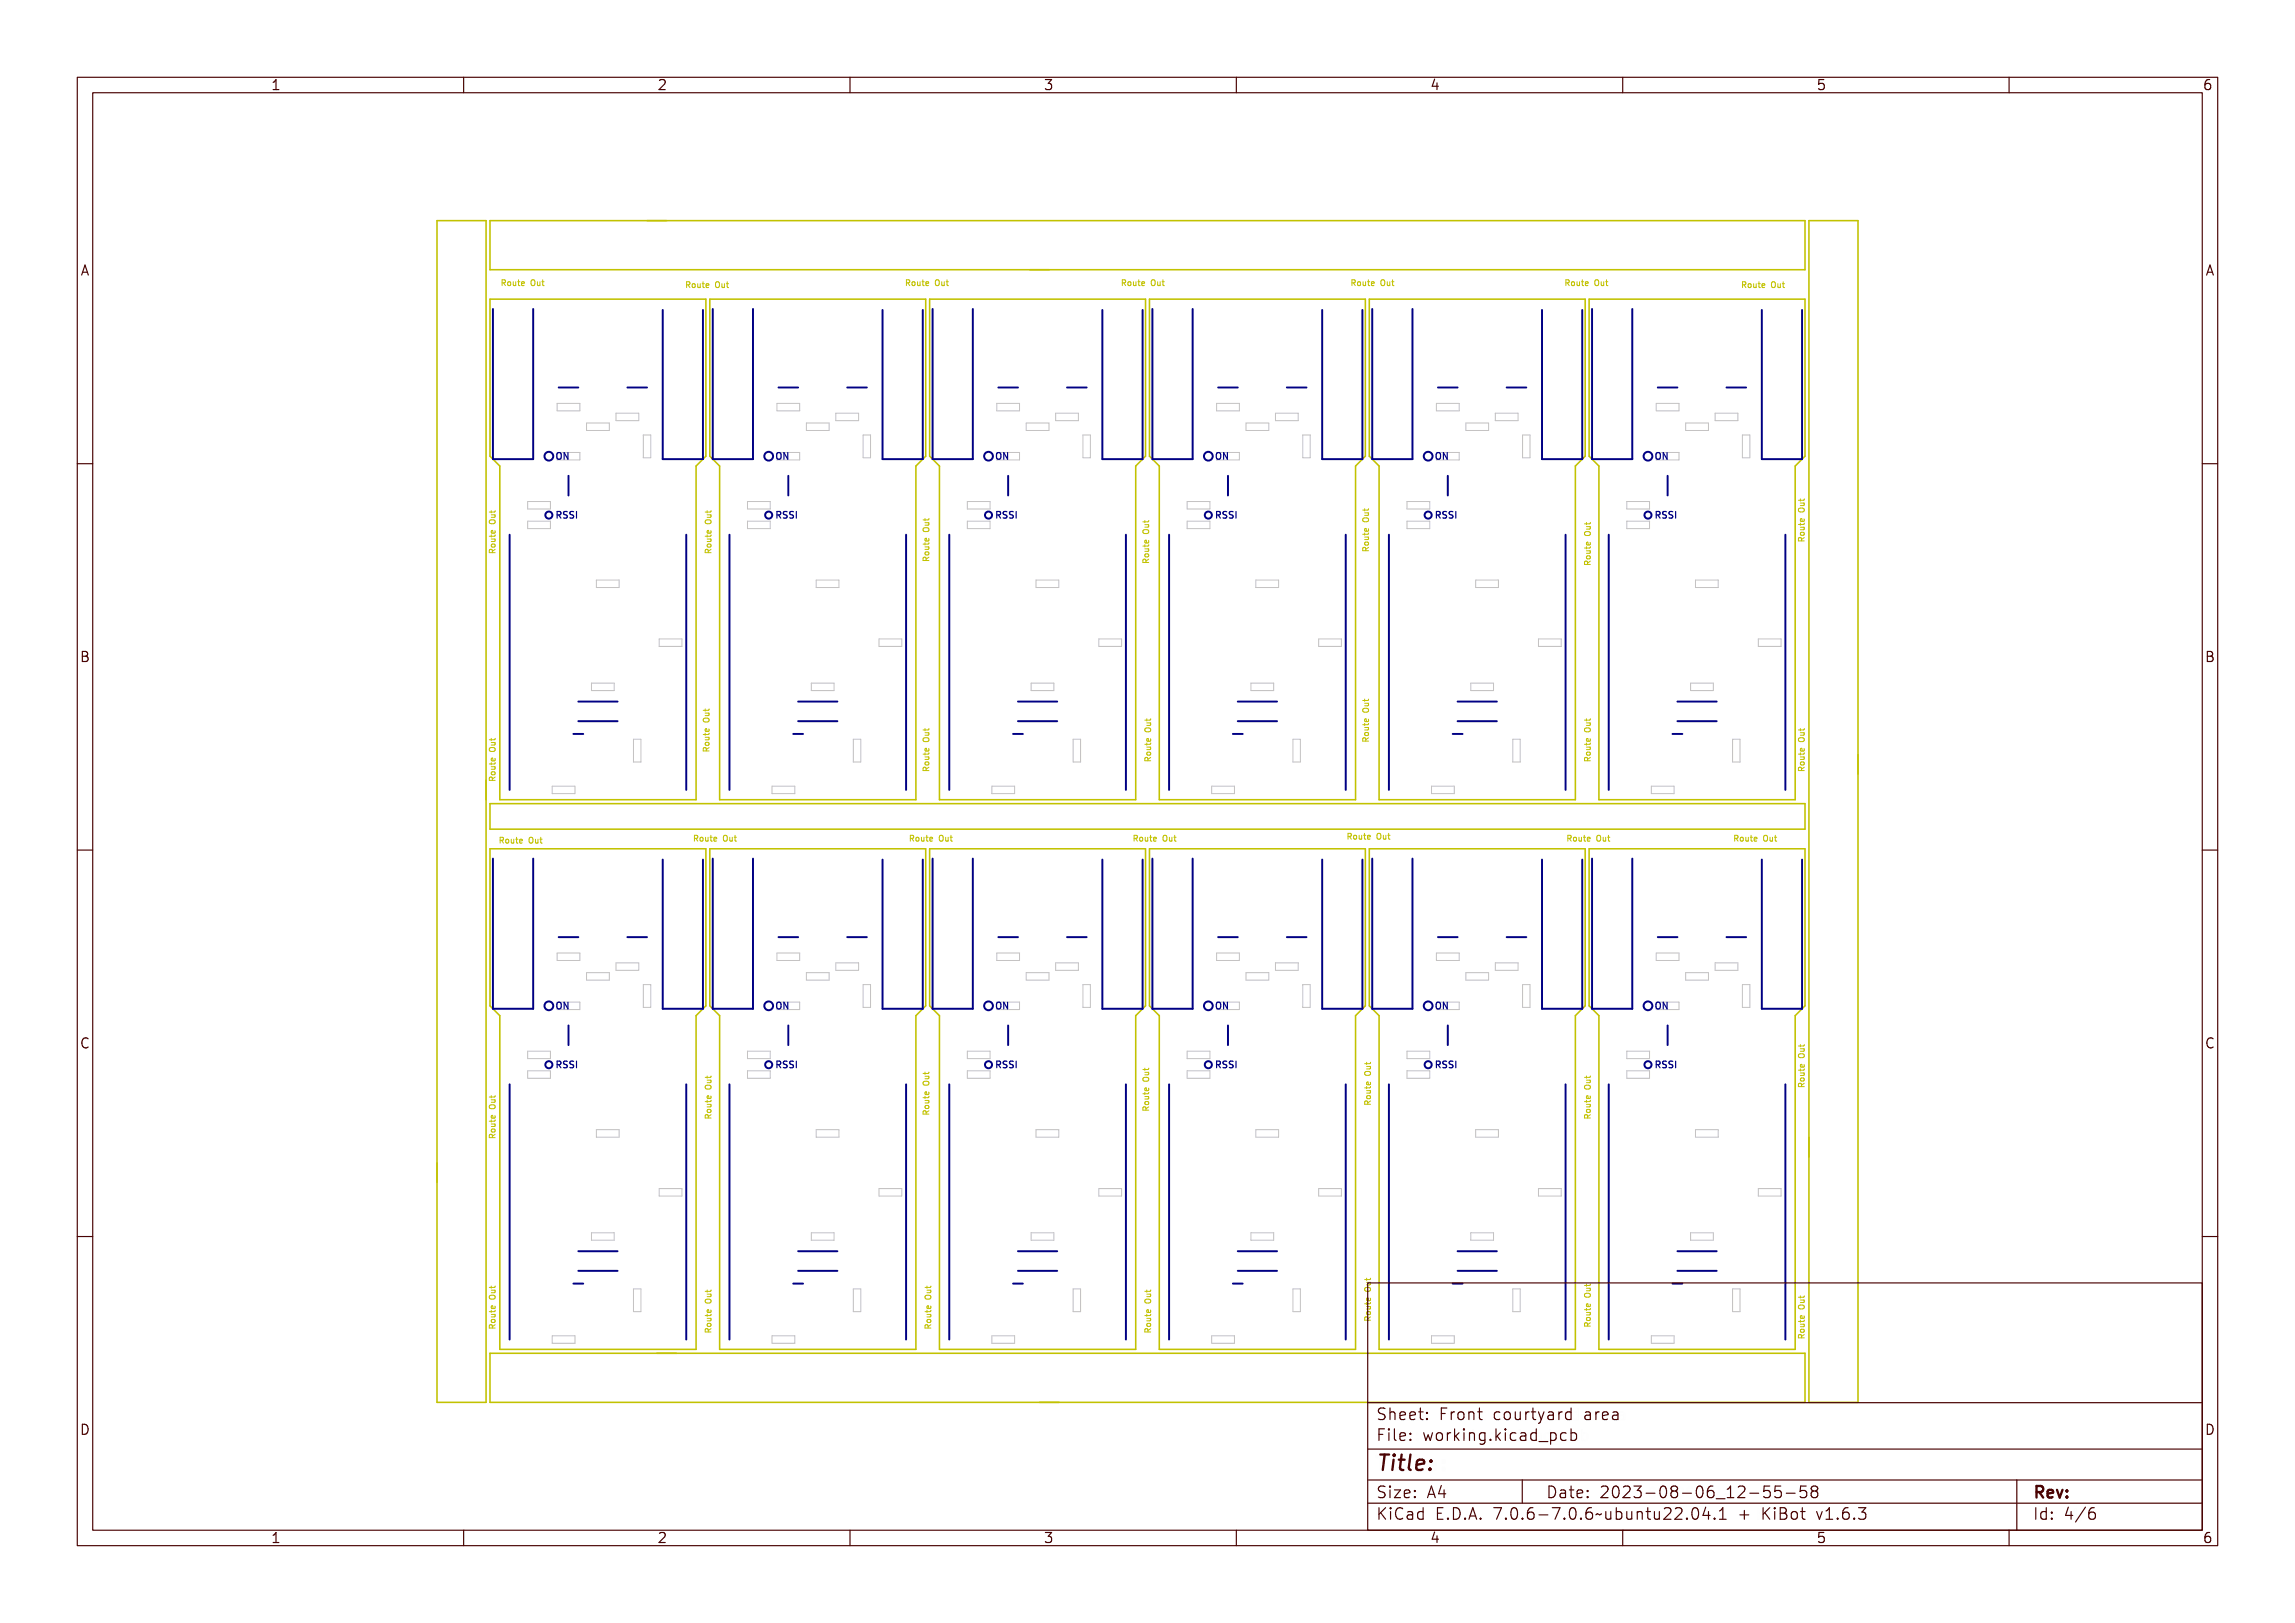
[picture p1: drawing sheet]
<svg xmlns="http://www.w3.org/2000/svg" width="297mm" height="210mm" viewBox="0 0 297 210" stroke-linecap="round" stroke-linejoin="round" font-family="sans-serif">
<defs><g id="words">
<text font-size="2.7" fill="#480000" x="178" y="190.3">Title:</text>
<g font-size="2" fill="#480000">
<text x="178" y="183.7">Sheet: Front courtyard area</text>
<text x="178" y="186.5">File: working.kicad_pcb</text>
<text x="178" y="193.9">Size: A4</text>
<text x="178" y="196.6">KiCad E.D.A. 7.0.6-7.0.6~ubuntu22.04.1 + KiBot v1.6.3</text>
<text x="200" y="193.9">Date: 2023-08-06_12-55-58</text>
<text x="263" y="196.6">Id: 4/6</text>
<text x="263" y="193.9">Rev:</text>
</g>
<g font-size="1.7" fill="#480000">
<text x="35" y="11.7">1</text>
<text x="85" y="11.7">2</text>
<text x="135" y="11.7">3</text>
<text x="185" y="11.7">4</text>
<text x="235" y="11.7">5</text>
<text x="285" y="11.7">6</text>
<text x="10.5" y="35.7">A</text>
<text x="285.5" y="35.7">A</text>
<text x="10.5" y="85.6">B</text>
<text x="285.5" y="85.6">B</text>
<text x="10.5" y="135.7">C</text>
<text x="285.5" y="135.7">C</text>
<text x="10.5" y="185.6">D</text>
<text x="285.5" y="185.6">D</text>
<text x="35" y="199.7">1</text>
<text x="85" y="199.7">2</text>
<text x="135" y="199.7">3</text>
<text x="185" y="199.7">4</text>
<text x="235" y="199.7">5</text>
<text x="285" y="199.7">6</text>
</g>
<g font-size="1.2" fill="#000084">
<text x="71.8" y="59.5">ON</text>
<text x="100.2" y="59.5">ON</text>
<text x="128.7" y="59.5">ON</text>
<text x="157.1" y="59.5">ON</text>
<text x="185.6" y="59.5">ON</text>
<text x="214" y="59.5">ON</text>
<text x="71.8" y="67.2">RSSI</text>
<text x="100.2" y="67.2">RSSI</text>
<text x="128.7" y="67.2">RSSI</text>
<text x="157.1" y="67.2">RSSI</text>
<text x="185.6" y="67.2">RSSI</text>
<text x="214" y="67.2">RSSI</text>
<text x="71.8" y="130.7">ON</text>
<text x="100.2" y="130.7">ON</text>
<text x="128.7" y="130.7">ON</text>
<text x="157.1" y="130.7">ON</text>
<text x="185.6" y="130.7">ON</text>
<text x="214" y="130.7">ON</text>
<text x="71.8" y="138.3">RSSI</text>
<text x="100.2" y="138.3">RSSI</text>
<text x="128.7" y="138.3">RSSI</text>
<text x="157.1" y="138.3">RSSI</text>
<text x="185.6" y="138.3">RSSI</text>
<text x="214" y="138.3">RSSI</text>
</g>
<g font-size="1" fill="#c2c200">
<text x="65.1" y="36.9">Route Out</text>
<text x="88.9" y="37.2">Route Out</text>
<text x="117.4" y="36.9">Route Out</text>
<text x="145.3" y="36.9">Route Out</text>
<text x="175.1" y="36.9">Route Out</text>
<text x="202.7" y="36.9">Route Out</text>
<text x="225.6" y="37.2">Route Out</text>
<text x="64.2" y="71.7" transform="rotate(-90 64.2 71.7)">Route Out</text>
<text x="92.1" y="71.7" transform="rotate(-90 92.1 71.7)">Route Out</text>
<text x="177.2" y="71.5" transform="rotate(-90 177.2 71.5)">Route Out</text>
<text x="233.6" y="70.2" transform="rotate(-90 233.6 70.2)">Route Out</text>
<text x="120.3" y="72.7" transform="rotate(-90 120.3 72.7)">Route Out</text>
<text x="148.8" y="73" transform="rotate(-90 148.8 73)">Route Out</text>
<text x="205.9" y="73.3" transform="rotate(-90 205.9 73.3)">Route Out</text>
<text x="64.2" y="101.2" transform="rotate(-90 64.2 101.2)">Route Out</text>
<text x="91.9" y="97.4" transform="rotate(-90 91.9 97.4)">Route Out</text>
<text x="120.3" y="99.9" transform="rotate(-90 120.3 99.9)">Route Out</text>
<text x="149" y="98.7" transform="rotate(-90 149 98.7)">Route Out</text>
<text x="177.2" y="96.1" transform="rotate(-90 177.2 96.1)">Route Out</text>
<text x="205.9" y="98.7" transform="rotate(-90 205.9 98.7)">Route Out</text>
<text x="233.6" y="99.9" transform="rotate(-90 233.6 99.9)">Route Out</text>
<text x="64.8" y="109.1">Route Out</text>
<text x="90" y="108.8">Route Out</text>
<text x="117.9" y="108.8">Route Out</text>
<text x="146.9" y="108.8">Route Out</text>
<text x="174.5" y="108.6">Route Out</text>
<text x="203" y="108.8">Route Out</text>
<text x="224.6" y="108.8">Route Out</text>
<text x="148.8" y="143.9" transform="rotate(-90 148.8 143.9)">Route Out</text>
<text x="177.5" y="143.1" transform="rotate(-90 177.5 143.1)">Route Out</text>
<text x="233.6" y="140.8" transform="rotate(-90 233.6 140.8)">Route Out</text>
<text x="64.2" y="147.4" transform="rotate(-90 64.2 147.4)">Route Out</text>
<text x="92.1" y="144.9" transform="rotate(-90 92.1 144.9)">Route Out</text>
<text x="120.3" y="144.4" transform="rotate(-90 120.3 144.4)">Route Out</text>
<text x="205.9" y="144.9" transform="rotate(-90 205.9 144.9)">Route Out</text>
<text x="64.2" y="172.1" transform="rotate(-90 64.2 172.1)">Route Out</text>
<text x="92.1" y="172.6" transform="rotate(-90 92.1 172.6)">Route Out</text>
<text x="120.6" y="172.1" transform="rotate(-90 120.6 172.1)">Route Out</text>
<text x="149" y="172.6" transform="rotate(-90 149 172.6)">Route Out</text>
<text x="177.5" y="171" transform="rotate(-90 177.5 171)">Route Out</text>
<text x="205.9" y="171.8" transform="rotate(-90 205.9 171.8)">Route Out</text>
<text x="233.6" y="173.3" transform="rotate(-90 233.6 173.3)">Route Out</text>
</g>
</g></defs>
<g fill="none" stroke="#c2c2c2" stroke-width=".13">
<path d="M72.1 52.2h2.9v1h-2.9zM72.1 58.5h2.9v1h-2.9M75.9 54.7h3v1h-3zM79.7 53.5h3v.9h-3zM83.2 56.3h1v2.9h-1zM100.5 52.2h3v1h-3zM100.5 58.5h3v1h-3M104.4 54.7h2.9v1h-2.9zM108.2 53.5h2.9v.9h-2.9zM111.7 56.3h1v2.9h-1zM129 52.2h2.9v1h-2.9zM129 58.5h2.9v1h-2.9"/>
<path d="M132.8 54.7h3v1h-3zM136.6 53.5h3v.9h-3zM140.1 56.3h1v2.9h-1zM157.4 52.2h3v1h-3zM157.4 58.5h3v1h-3M161.3 54.7h2.9v1h-2.9zM165.1 53.5h2.9v.9h-2.9zM168.6 56.3h1v2.9h-1zM185.9 52.2h2.9v1h-2.9zM185.9 58.5h2.9v1h-2.9M189.7 54.7h2.9v1h-2.9zM193.5 53.5h3v.9h-3z"/>
<path d="M197 56.3h1v2.9h-1zM214.3 52.2h3v1h-3zM214.3 58.5h3v1h-3M218.1 54.7h3v1h-3zM222 53.5h2.9v.9h-2.9zM225.5 56.3h1v2.9h-1zM68.3 67.4h2.9v1h-2.9zM68.3 64.9h2.9v1h-2.9zM77.2 75.1h2.9v.9h-2.9zM96.7 67.4h3v1h-3zM96.7 64.9h3v1h-3zM105.6 75.1h3v.9h-3z"/>
<path d="M125.2 67.4h2.9v1h-2.9zM125.2 64.9h2.9v1h-2.9zM134.1 75.1h2.9v.9h-2.9zM153.6 67.4h3v1h-3zM153.6 64.9h3v1h-3zM162.5 75.1h3v.9h-3zM182.1 67.4h2.9v1h-2.9zM182.1 64.9h2.9v1h-2.9zM191 75.1h2.9v.9h-2.9zM210.5 67.4h3v1h-3zM210.5 64.9h3v1h-3zM219.4 75.1h3v.9h-3z"/>
<path d="M76.5 88.4h3v1h-3zM82 95.7h.9v2.9h-.9zM85.3 82.7h3v.9h-3zM105 88.4h2.9v1h-2.9zM110.4 95.7h1v2.9h-1zM113.8 82.7h2.9v.9h-2.9zM133.4 88.4h3v1h-3zM138.9 95.7h.9v2.9h-.9zM142.2 82.7h2.9v.9h-2.9zM161.9 88.4h2.9v1h-2.9zM167.3 95.7h1v2.9h-1zM170.7 82.7h2.9v.9h-2.9z"/>
<path d="M190.3 88.4h3v1h-3zM195.8 95.7h.9v2.9h-.9zM199.1 82.7h2.9v.9h-2.9zM218.8 88.4h2.9v1h-2.9zM224.2 95.7h1v2.9h-1zM227.5 82.7h3v.9h-3zM71.5 101.7h2.9v1h-2.9zM99.9 101.7h3v1h-3zM128.4 101.7h2.9v1h-2.9zM156.8 101.7h3v1h-3zM185.3 101.7h2.9v1h-2.9zM213.7 101.7h2.9v1h-2.9z"/>
<path d="M68.3 136h2.9v1h-2.9zM68.3 138.6h2.9v.9h-2.9zM72.1 129.7h2.9v.9h-2.9M72.1 123.3h2.9v1h-2.9zM75.9 125.9h3v.9h-3zM79.7 124.6h3v1h-3zM83.2 127.4h1v3h-1zM96.7 136h3v1h-3zM96.7 138.6h3v.9h-3zM100.5 129.7h3v.9h-3M100.5 123.3h3v1h-3zM104.4 125.9h2.9v.9h-2.9z"/>
<path d="M108.2 124.6h2.9v1h-2.9zM111.7 127.4h1v3h-1zM125.2 136h2.9v1h-2.9zM125.2 138.6h2.9v.9h-2.9zM129 129.7h2.9v.9h-2.9M129 123.3h2.9v1h-2.9zM132.8 125.9h3v.9h-3zM136.6 124.6h3v1h-3zM140.1 127.4h1v3h-1zM153.6 136h3v1h-3zM153.6 138.6h3v.9h-3zM157.4 129.7h3v.9h-3"/>
<path d="M157.4 123.3h3v1h-3zM161.3 125.9h2.9v.9h-2.9zM165.1 124.6h2.9v1h-2.9zM168.6 127.4h1v3h-1zM182.1 136h2.9v1h-2.9zM182.1 138.6h2.9v.9h-2.9zM185.9 129.7h2.9v.9h-2.9M185.9 123.3h2.9v1h-2.9zM189.7 125.9h2.9v.9h-2.9zM193.5 124.6h3v1h-3zM197 127.4h1v3h-1zM210.5 136h3v1h-3z"/>
<path d="M210.5 138.6h3v.9h-3zM214.3 129.7h3v.9h-3M214.3 123.3h3v1h-3zM218.1 125.9h3v.9h-3zM222 124.6h2.9v1h-2.9zM225.5 127.4h1v3h-1zM76.5 159.5h3v1h-3zM77.2 146.2h2.9v.9h-2.9zM85.3 153.8h3v1h-3zM105 159.5h2.9v1h-2.9zM105.6 146.2h3v.9h-3zM113.8 153.8h2.9v1h-2.9z"/>
<path d="M133.4 159.5h3v1h-3zM134.1 146.2h2.9v.9h-2.9zM142.2 153.8h2.9v1h-2.9zM161.9 159.5h2.9v1h-2.9zM162.5 146.2h3v.9h-3zM170.7 153.8h2.9v1h-2.9zM190.3 159.5h3v1h-3zM191 146.2h2.9v.9h-2.9zM199.1 153.8h2.9v1h-2.9zM218.8 159.5h2.9v1h-2.9zM219.4 146.2h3v.9h-3zM227.5 153.8h3v1h-3z"/>
<path d="M71.5 172.8h2.9v1h-2.9zM82 166.8h.9v2.9h-.9zM99.9 172.8h3v1h-3zM110.4 166.8h1v2.9h-1zM128.4 172.8h2.9v1h-2.9zM138.9 166.8h.9v2.9h-.9zM156.8 172.8h3v1h-3zM167.3 166.8h1v2.9h-1zM185.3 172.8h2.9v1h-2.9zM195.8 166.8h.9v2.9h-.9zM213.7 172.8h2.9v1h-2.9zM224.2 166.8h1v2.9h-1z"/>
</g>
<g fill="none" stroke="#c2c200" stroke-width=".2">
<path d="M56.6 28.6h6.3v152.9h-6.3zM63.4 38.7h28v20.3l-1.3 1.3v43.2h-25.4v-43.2l-1.3-1.3zM63.4 28.6h170.2v6.3h-170.2zM91.9 38.7h27.9v20.3l-1.3 1.3v43.2h-25.4v-43.2l-1.2-1.3zM120.3 38.7h27.9v20.3l-1.2 1.3v43.2h-25.4v-43.2l-1.3-1.3zM148.8 38.7h27.9v20.3l-1.3 1.3v43.2h-25.4v-43.2l-1.2-1.3zM177.2 38.7h27.9v20.3l-1.2 1.3v43.2h-25.4v-43.2l-1.3-1.3zM205.7 38.7h27.9v20.3l-1.3 1.3v43.2h-25.4v-43.2l-1.2-1.3zM234.1 28.6h6.3v152.9h-6.3zM63.4 104h170.2v3.3h-170.2zM63.4 109.8h28v20.4l-1.3 1.2v43.2h-25.4v-43.2l-1.3-1.2zM91.9 109.8h27.9v20.4l-1.3 1.2v43.2h-25.4v-43.2l-1.2-1.2z"/>
<path d="M120.3 109.8h27.9v20.4l-1.2 1.2v43.2h-25.4v-43.2l-1.3-1.2zM148.8 109.8h27.9v20.4l-1.3 1.2v43.2h-25.4v-43.2l-1.2-1.2zM177.2 109.8h27.9v20.4l-1.2 1.2v43.2h-25.4v-43.2l-1.3-1.2zM205.7 109.8h27.9v20.4l-1.3 1.2v43.2h-25.4v-43.2l-1.2-1.2zM63.4 175.1h170.2v6.4h-170.2z"/>
</g>
<g fill="none" stroke="#c2c200" stroke-width=".13">
<path d="M65.1 36.2h.2a.2 .2 0 0 1 .3 .1 .2 .2 0 0 1-.2 .3l.3 .3h-.1l-.3-.3h-.1v.3h-.1zM65.2 36.3h.1a.13 .13 0 0 1 .2 .1 .13 .13 0 0 1-.1 .1h-.2zM65.9 36.5v-.1a.19 .19 0 0 1 .2 .3 .19 .19 0 0 1-.2 .1zM66.4 36.4h.1v.4l.1 .1 .1-.1v-.4h.1v.5l-.1-.1a.18 .18 0 0 1-.2 .1 .18 .18 0 0 1-.1-.2zM67.1 36.2h.1v.2h.2h-.2v.4l.2 .1-.3-.1v-.4h-.1h.1zM67.6 36.4h.3l.1 .2-.4 .1a.22 .22 0 0 0 .4 .1 .28 .28 0 0 1-.4 .1 .28 .28 0 0 1 0-.5zM67.7 36.5l.2-.1 .1 .2h-.3zM68.8 36.3l.1-.1a.36 .36 0 0 1 .4 .4 .36 .36 0 0 1-.4 .3l-.1-.2zM68.9 36.3a.3 .3 0 0 1 .3 .3 .3 .3 0 0 1-.3 .2v-.2zM69.4 36.4h.1v.4l.1 .1 .1-.1v-.4h.1v.5l-.1-.1a.18 .18 0 0 1-.2 .1 .18 .18 0 0 1-.1-.2zM70.1 36.2h.1v.2h.2h-.2v.4l.2 .1-.3-.1v-.4h-.1h.1zM89 36.4h.2a.2 .2 0 0 1 .3 .2 .2 .2 0 0 1-.2 .2l.3 .4h-.1l-.3-.3h-.1v.3h-.1z"/>
<path d="M89.1 36.5h.1a.14 .14 0 0 1 .2 .2 .13 .13 0 0 1-.2 .1h-.1zM89.8 36.7a.19 .19 0 0 1 .2 .2 .19 .19 0 0 1-.2 .2zM90.3 36.6l.1 .4 .1 .1 .1-.1v-.4h.1v.6l-.1-.1a.18 .18 0 0 1-.2 .1 .18 .18 0 0 1-.1-.2zM91 36.5h.1v.1h.2v.1h-.2v.4l.2 .1-.3-.1v-.4h-.2l.2-.1zM91.5 36.7l.3-.1 .1 .3h-.4a.22 .22 0 0 0 .4 .2 .28 .28 0 0 1-.4 0 .28 .28 0 0 1 0-.4zM91.6 36.7h.1l.1 .2h-.3zM92.7 36.5h.1a.36 .36 0 0 1 .3 .3 .36 .36 0 0 1-.3 .4l-.1-.2zM92.8 36.5a.3 .3 0 0 1 .2 .3 .3 .3 0 0 1-.2 .3l-.1-.3zM93.3 36.6h.1v.4l.1 .1 .1-.1v-.4h.1v.6l-.1-.1a.18 .18 0 0 1-.2 .1 .18 .18 0 0 1-.1-.2zM94 36.5h.1v.1h.2v.1h-.2v.4l.2 .1-.3-.1v-.4h-.1l.1-.1zM117.5 36.2h.2a.2 .2 0 0 1 .2 .1 .2 .2 0 0 1-.1 .3l.2 .3h-.1l-.2-.3h-.1v.3h-.1zM117.6 36.3h.1a.13 .13 0 0 1 .1 .1 .13 .13 0 0 1-.1 .1h-.1z"/>
<path d="M118.2 36.5v-.1a.19 .19 0 0 1 .2 .3 .19 .19 0 0 1-.2 .1zM118.7 36.4h.1v.4l.1 .1 .1-.1v-.4h.1v.5l-.1-.1a.18 .18 0 0 1-.2 .1 .18 .18 0 0 1-.1-.2zM119.4 36.2h.1v.2h.2h-.2v.4l.2 .1-.3-.1v-.4h-.1h.1zM120 36.4h.2l.2 .2-.4 .1a.23 .23 0 0 0 .3 .1 .28 .28 0 0 1-.4 .1 .28 .28 0 0 1 .1-.5zM120 36.5l.2-.1 .1 .2h-.3zM121.1 36.3l.1-.1a.36 .36 0 0 1 .4 .4 .36 .36 0 0 1-.4 .3l-.1-.2zM121.3 36.3a.3 .3 0 0 1 .2 .3 .3 .3 0 0 1-.2 .2l-.1-.2zM121.7 36.4h.1v.4l.1 .1 .2-.1v-.4h.1v.5l-.1-.1a.18 .18 0 0 1-.3 .1 .18 .18 0 0 1-.1-.2zM122.5 36.2v.2h.2h-.2l.1 .4 .1 .1-.2-.1v-.4h-.2h.2zM145.4 36.2h.2a.2 .2 0 0 1 .3 .1 .2 .2 0 0 1-.2 .3l.2 .3h-.1l-.2-.3h-.1v.3h-.1zM145.5 36.3h.1a.13 .13 0 0 1 .2 .1 .13 .13 0 0 1-.2 .1h-.1zM146.1 36.5l.1-.1a.19 .19 0 0 1 .2 .3 .19 .19 0 0 1-.3 .1z"/>
<path d="M146.6 36.4h.1v.4l.1 .1 .2-.1v-.4h.1v.5l-.1-.1a.18 .18 0 0 1-.2 .1 .18 .18 0 0 1-.2-.2zM147.4 36.2h.1v.2h.2h-.2v.4l.2 .1-.3-.1v-.4h-.2h.2zM147.9 36.4h.3l.1 .2-.4 .1a.23 .23 0 0 0 .4 .1 .28 .28 0 0 1-.4 .1 .28 .28 0 0 1 0-.5zM148 36.5l.1-.1 .1 .2h-.3zM149.1 36.3l.1-.1a.36 .36 0 0 1 .3 .4 .36 .36 0 0 1-.3 .3l-.2-.2zM149.2 36.3a.3 .3 0 0 1 .2 .3 .3 .3 0 0 1-.2 .2l-.1-.2zM149.7 36.4h.1v.4l.1 .1 .1-.1v-.4h.1v.5l-.1-.1a.18 .18 0 0 1-.2 .1 .18 .18 0 0 1-.1-.2zM150.4 36.2h.1v.2h.2h-.2v.4l.2 .1-.3-.1v-.4h-.2h.2zM175.1 36.2h.2a.2 .2 0 0 1 .3 .1 .2 .2 0 0 1-.2 .3l.3 .3h-.1l-.3-.3h-.1v.3h-.1zM175.2 36.3h.1a.13 .13 0 0 1 .2 .1 .13 .13 0 0 1-.2 .1h-.1zM175.9 36.5v-.1a.19 .19 0 0 1 .2 .3 .19 .19 0 0 1-.2 .1zM176.4 36.4h.1v.4l.1 .1 .1-.1v-.4h.1v.5l-.1-.1a.18 .18 0 0 1-.2 .1 .18 .18 0 0 1-.1-.2z"/>
<path d="M177.1 36.2h.1v.2h.2h-.2v.4l.2 .1-.3-.1v-.4h-.2h.2zM177.6 36.4h.3l.1 .2-.4 .1a.23 .23 0 0 0 .4 .1 .28 .28 0 0 1-.4 .1 .28 .28 0 0 1 0-.5zM177.7 36.5l.2-.1v.2h-.3zM178.8 36.3l.1-.1a.36 .36 0 0 1 .3 .4 .36 .36 0 0 1-.3 .3l-.1-.2zM178.9 36.3a.3 .3 0 0 1 .2 .3 .3 .3 0 0 1-.2 .2l-.1-.2zM179.4 36.4h.1v.4l.1 .1 .1-.1v-.4h.1v.5l-.1-.1a.18 .18 0 0 1-.2 .1 .18 .18 0 0 1-.1-.2zM180.1 36.2h.1v.2h.2h-.2v.4l.2 .1-.3-.1v-.4h-.1h.1zM202.8 36.2h.2a.2 .2 0 0 1 .3 .1 .2 .2 0 0 1-.2 .3l.2 .3h-.1l-.2-.3h-.1v.3h-.1zM202.9 36.3h.1a.13 .13 0 0 1 .2 .1 .13 .13 0 0 1-.2 .1h-.1zM203.5 36.5l.1-.1a.19 .19 0 0 1 .2 .3 .19 .19 0 0 1-.3 .1zM204 36.4h.1v.4l.1 .1 .2-.1v-.4h.1v.5l-.1-.1a.18 .18 0 0 1-.2 .1 .18 .18 0 0 1-.2-.2zM204.8 36.2h.1v.2h.2h-.2v.4l.2 .1-.3-.1v-.4h-.2h.2z"/>
<path d="M205.3 36.4h.3l.1 .2-.4 .1a.22 .22 0 0 0 .4 .1 .28 .28 0 0 1-.4 .1 .28 .28 0 0 1 0-.5zM205.4 36.5l.1-.1 .1 .2h-.3zM206.5 36.3l.1-.1a.36 .36 0 0 1 .3 .4 .36 .36 0 0 1-.3 .3l-.2-.2zM206.6 36.3a.3 .3 0 0 1 .2 .3 .3 .3 0 0 1-.2 .2l-.1-.2zM207.1 36.4h.1v.4l.1 .1 .1-.1v-.4h.1v.5l-.1-.1a.18 .18 0 0 1-.2 .1 .18 .18 0 0 1-.1-.2zM207.8 36.2h.1v.2h.2h-.2v.4l.2 .1-.3-.1v-.4h-.1h.1zM225.7 36.4h.2a.2 .2 0 0 1 .2 .2 .2 .2 0 0 1-.1 .2l.2 .4h-.1l-.2-.3h-.1v.3h-.1zM225.8 36.5h.1a.13 .13 0 0 1 .1 .2 .13 .13 0 0 1-.1 .1h-.1zM226.4 36.7a.19 .19 0 0 1 .3 .2 .19 .19 0 0 1-.3 .2zM226.9 36.6h.1v.4l.1 .1 .1-.1v-.4h.1v.6l-.1-.1a.18 .18 0 0 1-.2 .1 .18 .18 0 0 1-.1-.2zM227.6 36.5h.1v.1h.2v.1h-.2v.4l.2 .1-.3-.1v-.4h-.1l.1-.1zM228.2 36.7l.2-.1 .2 .3h-.4a.22 .22 0 0 0 .4 .2 .28 .28 0 0 1-.5 0 .28 .28 0 0 1 .1-.4z"/>
<path d="M228.2 36.7h.2l.1 .2h-.3zM229.3 36.5h.1a.36 .36 0 0 1 .4 .3 .36 .36 0 0 1-.4 .4l-.1-.2zM229.5 36.5a.3 .3 0 0 1 .2 .3 .3 .3 0 0 1-.2 .3l-.1-.3zM229.9 36.6h.1v.4l.1 .1 .2-.1v-.4h.1v.6l-.1-.1a.18 .18 0 0 1-.3 .1 .18 .18 0 0 1-.1-.2zM230.7 36.5v.1h.3v.1h-.3l.1 .4 .2 .1-.3-.1v-.4h-.2l.2-.1zM63.5 71.3l.2-.1 .1 .2 .4-.3v.1l-.3 .3v.1h.3v.1h-.8zM63.5 67.6h.5a.23 .23 0 0 1 .2 .2 .23 .23 0 0 1-.2 .2h-.4a.23 .23 0 0 1-.2-.1 .23 .23 0 0 1 .1-.3zM63.5 67.7a.32 .32 0 0 1 .3-.1 .32 .32 0 0 1 .3 .3 .32 .32 0 0 1-.3 .1 .32 .32 0 0 1-.3-.3zM63.6 71.3h.1l.1 .3h-.3zM63.6 70h.6l-.1 .1a.18 .18 0 0 1 .1 .2 .18 .18 0 0 1-.2 .1h-.4v-.1h.4l.1-.1-.1-.1h-.4zM63.6 69.4h.1v.2h.3l.2-.2v.2l-.1 .1h-.4l-.1 .1v-.1h-.1v-.1h.1zM63.6 67h.6l-.1 .1a.18 .18 0 0 1 .1 .2 .18 .18 0 0 1-.2 .1h-.4v-.1h.4l.1-.1-.1-.1h-.4z"/>
<path d="M63.6 66.4h.1v.2h.3l.2-.2v.2l-.1 .1h-.4l-.1 .1v-.1h-.1v-.1h.1zM63.7 68.8h.2v.4a.22 .22 0 0 0 .2-.4 .28 .28 0 0 1 0 .4 .28 .28 0 0 1-.4 0 .28 .28 0 0 1 0-.4zM63.7 68.9h.1v.2h-.1zM63.7 70.7l.4 .1a.19 .19 0 0 1-.2 .2 .19 .19 0 0 1-.2-.3zM91.4 71.3l.3-.1 .1 .2 .3-.3v.1l-.3 .3v.1h.3v.1h-.7zM91.5 67.6h.4a.23 .23 0 0 1 .2 .2 .23 .23 0 0 1-.2 .2h-.3a.23 .23 0 0 1-.2-.1 .23 .23 0 0 1 .1-.3zM91.5 67.7a.32 .32 0 0 1 .3-.1 .32 .32 0 0 1 .2 .3 .32 .32 0 0 1-.3 .1 .32 .32 0 0 1-.2-.3zM91.5 71.3h.2v.3h-.2zM91.6 70h.5l-.1 .1a.18 .18 0 0 1 .1 .2 .18 .18 0 0 1-.2 .1h-.3v-.1h.4v-.1l-.1-.1h-.3zM91.6 69.4v.2h.4l.1-.2v.2l-.1 .1h-.4v.1v-.1h-.2v-.1h.2zM91.6 67h.5l-.1 .1a.18 .18 0 0 1 .1 .2 .18 .18 0 0 1-.2 .1h-.3v-.1h.4v-.1l-.1-.1h-.3zM91.6 66.4v.2h.4l.1-.2v.2l-.1 .1h-.4v.1v-.1h-.2v-.1h.2z"/>
<path d="M91.6 68.8h.3v.4a.22 .22 0 0 0 .1-.4 .28 .28 0 0 1 .1 .4 .28 .28 0 0 1-.4 0 .28 .28 0 0 1-.1-.4zM91.7 68.9h.1v.2h-.2zM91.7 70.7l.3 .1a.19 .19 0 0 1-.2 .2 .19 .19 0 0 1-.1-.3zM119.6 72.3l.2-.1 .2 .2 .3-.3v.1l-.3 .3v.1h.3v.1h-.7zM119.7 68.6h.4a.23 .23 0 0 1 .2 .2 .23 .23 0 0 1-.2 .2h-.3a.23 .23 0 0 1-.2-.1 .23 .23 0 0 1 .1-.3zM119.7 68.7a.32 .32 0 0 1 .3-.1 .32 .32 0 0 1 .2 .3 .32 .32 0 0 1-.3 .1 .32 .32 0 0 1-.2-.3zM119.7 72.4h.2v.2h-.2zM119.8 71h.5l-.1 .1a.18 .18 0 0 1 .1 .2 .18 .18 0 0 1-.2 .1h-.3v-.1h.4v-.1l-.1-.1h-.3zM119.8 70.4v.2h.4l.1-.2v.2l-.1 .1h-.4v.2v-.2h-.2v-.1h.2zM119.8 68h.5l-.1 .1a.18 .18 0 0 1 .1 .2 .18 .18 0 0 1-.2 .1h-.3v-.1h.4v-.1l-.1-.1h-.3zM119.8 67.4v.2h.4l.1-.2v.2l-.1 .1h-.4v.1v-.1h-.2v-.1h.2zM119.8 69.8h.3v.4a.22 .22 0 0 0 .1-.4 .28 .28 0 0 1 0 .4 .28 .28 0 0 1-.3 0 .28 .28 0 0 1-.1-.4z"/>
<path d="M119.9 69.9h.1v.3l-.2-.1zM119.9 71.7l.3 .1a.19 .19 0 0 1-.2 .2 .19 .19 0 0 1-.1-.3zM148.1 72.5h.2l.1 .1 .4-.2v.1l-.4 .2v.1h.4v.1h-.8zM148.1 68.9l.5-.1a.23 .23 0 0 1 .2 .3 .23 .23 0 0 1-.2 .2h-.4a.23 .23 0 0 1-.2-.2 .23 .23 0 0 1 .1-.2zM148.1 69a.32 .32 0 0 1 .3-.1 .32 .32 0 0 1 .3 .2 .32 .32 0 0 1-.4 .1 .32 .32 0 0 1-.2-.2zM148.1 72.6h.2l.1 .2h-.3zM148.2 71.3h.6l-.1 .1a.18 .18 0 0 1 .1 .2 .18 .18 0 0 1-.3 .1h-.3v-.1h.4l.1-.1-.1-.1h-.4zM148.2 70.7h.1v.2h.3l.2-.2-.1 .2v.1h-.4l-.1 .1v-.1h-.2v-.1h.2zM148.2 68.2h.6l-.1 .1a.18 .18 0 0 1 .1 .3 .18 .18 0 0 1-.3 .1h-.3v-.1h.4l.1-.1-.1-.2h-.4zM148.2 67.6h.1v.3l.3-.1 .2-.2-.1 .2v.1h-.4l-.1 .2v-.2h-.2h.2zM148.3 70.1l.2-.1v.4a.23 .23 0 0 0 .1-.4 .28 .28 0 0 1 .1 .4 .28 .28 0 0 1-.4 .1 .28 .28 0 0 1 0-.4zM148.3 70.2l.1-.1v.3l-.1-.1z"/>
<path d="M148.3 72h.4a.19 .19 0 0 1-.2 .2 .19 .19 0 0 1-.2-.2zM176.5 71h.2l.2 .1 .3-.2v.1l-.3 .2v.1h.3v.1h-.7zM176.5 67.4l.5-.1a.23 .23 0 0 1 .2 .2 .23 .23 0 0 1-.2 .3h-.3a.23 .23 0 0 1-.2-.2 .23 .23 0 0 1 0-.2zM176.6 67.5a.32 .32 0 0 1 .3-.1 .32 .32 0 0 1 .2 .2 .32 .32 0 0 1-.3 .1 .32 .32 0 0 1-.2-.2zM176.6 71.1h.2v.2h-.3zM176.7 69.7h.5l-.1 .1a.18 .18 0 0 1 .1 .3 .18 .18 0 0 1-.2 .1h-.3v-.1h.4v-.1l-.1-.2h-.3zM176.7 69.2v.2h.4l.1-.2v.1l-.1 .1-.4 .1v.1v-.1h-.2v-.1h.2zM176.7 66.7h.5l-.1 .1a.18 .18 0 0 1 .1 .2 .18 .18 0 0 1-.2 .1h-.3l.4-.1v-.1l-.1-.1h-.3zM176.7 66.1v.2h.4l.1-.2v.2l-.1 .1h-.4v.2v-.2h-.2v-.1h.2zM176.7 68.6l.2-.1v.4a.22 .22 0 0 0 .2-.4 .28 .28 0 0 1 0 .4 .28 .28 0 0 1-.4 .1 .28 .28 0 0 1 0-.4zM176.8 68.6h.1v.3l-.2-.1zM176.8 70.5h.3a.19 .19 0 0 1-.2 .2 .19 .19 0 0 1-.1-.2z"/>
<path d="M205.2 72.8l.2-.1 .2 .2 .3-.3v.2l-.3 .2v.1h.3v.1h-.7zM205.2 69.1h.5a.23 .23 0 0 1 .2 .2 .23 .23 0 0 1-.2 .3h-.3a.23 .23 0 0 1-.2-.2 .23 .23 0 0 1 0-.3zM205.3 69.3a.32 .32 0 0 1 .3-.2 .32 .32 0 0 1 .2 .3 .32 .32 0 0 1-.3 .1 .32 .32 0 0 1-.2-.2zM205.3 72.9h.2v.2h-.3zM205.4 71.5h.5l-.1 .1a.18 .18 0 0 1 .1 .2 .18 .18 0 0 1-.2 .1h-.3l.4-.1-.1-.2h-.3zM205.4 70.9v.2h.4l.1-.2v.2l-.1 .1h-.4v.2v-.2h-.2v-.1h.2zM205.4 68.5h.5l-.1 .1a.18 .18 0 0 1 .1 .2 .18 .18 0 0 1-.2 .1h-.3v-.1h.4v-.1l-.1-.1h-.3zM205.4 67.9v.2h.4l.1-.2v.2l-.1 .1h-.4v.1v-.1h-.2v-.1h.2zM205.4 70.3h.3v.4a.23 .23 0 0 0 .1-.4 .28 .28 0 0 1 0 .4 .28 .28 0 0 1-.3 0 .28 .28 0 0 1-.1-.4zM205.5 70.4h.1v.3l-.2-.1zM205.5 72.2l.3 .1a.19 .19 0 0 1-.2 .2 .19 .19 0 0 1-.1-.3zM232.9 69.7h.2l.1 .1 .4-.2v.1l-.3 .2v.1h.3v.1h-.7z"/>
<path d="M232.9 66.1l.5-.1a.23 .23 0 0 1 .2 .3 .23 .23 0 0 1-.2 .2h-.3a.23 .23 0 0 1-.3-.2 .23 .23 0 0 1 .1-.2zM232.9 66.2a.32 .32 0 0 1 .4-.1 .32 .32 0 0 1 .2 .2 .32 .32 0 0 1-.3 .1 .32 .32 0 0 1-.3-.2zM233 69.8h.2v.2h-.3zM233 68.5h.6l-.1 .1a.18 .18 0 0 1 .1 .2 .18 .18 0 0 1-.2 .1h-.4v-.1h.4l.1-.1-.1-.1h-.4zM233 67.9h.1v.2h.4l.1-.2v.2l-.1 .1h-.4l-.1 .1v-.1h-.1v-.1h.1zM233 65.4h.6l-.1 .1a.18 .18 0 0 1 .1 .3 .18 .18 0 0 1-.2 .1h-.4v-.1h.4l.1-.1-.1-.1-.4-.1zM233 64.9h.1v.2h.4l.1-.2v.2h-.1l-.4 .1-.1 .1v-.1h-.1v-.1h.1zM233.1 67.3l.2-.1v.4a.22 .22 0 0 0 .2-.3 .28 .28 0 0 1 0 .3 .28 .28 0 0 1-.4 .1 .28 .28 0 0 1 0-.4zM233.1 67.4l.2-.1v.3l-.2-.1zM233.2 69.2h.3a.19 .19 0 0 1-.2 .2 .19 .19 0 0 1-.1-.2zM63.5 97.1l.5-.1a.23 .23 0 0 1 .2 .3 .23 .23 0 0 1-.2 .2h-.4a.23 .23 0 0 1-.2-.2 .23 .23 0 0 1 .1-.2zM63.5 97.2a.32 .32 0 0 1 .3-.1 .32 .32 0 0 1 .3 .2 .32 .32 0 0 1-.3 .1 .32 .32 0 0 1-.3-.2z"/>
<path d="M63.6 99.5h.6l-.1 .1a.18 .18 0 0 1 .1 .2 .18 .18 0 0 1-.2 .1h-.4v-.1h.4l.1-.1-.1-.1h-.4zM63.6 98.9h.1v.2h.3l.2-.2v.2l-.1 .1h-.4l-.1 .1v-.1h-.1v-.1h.1zM63.6 96.4h.6l-.1 .1a.18 .18 0 0 1 .1 .3 .18 .18 0 0 1-.2 .1h-.4v-.1h.4l.1-.1-.1-.2h-.4zM63.6 95.8h.1v.2h.3l.2-.2v.2l-.1 .1h-.4l-.1 .2v-.2h-.1v-.1h.1zM63.7 98.3l.2-.1v.4a.23 .23 0 0 0 .2-.4 .28 .28 0 0 1 0 .4 .28 .28 0 0 1-.4 .1 .28 .28 0 0 1 0-.4zM63.7 98.4l.1-.1v.3l-.1-.1zM91.2 96.9h.2l.1 .1 .4-.2v.1l-.3 .2v.1h.3v.1h-.8zM91.2 93.3l.5-.1a.23 .23 0 0 1 .2 .2 .23 .23 0 0 1-.2 .3h-.4a.23 .23 0 0 1-.2-.2 .23 .23 0 0 1 .1-.2zM91.2 93.4a.32 .32 0 0 1 .3-.1 .32 .32 0 0 1 .3 .2 .32 .32 0 0 1-.3 .1 .32 .32 0 0 1-.3-.2zM91.2 97h.2l.1 .2h-.3zM91.3 95.7h.6h-.1a.18 .18 0 0 1 .1 .3 .18 .18 0 0 1-.3 .1h-.3v-.1h.4l.1-.1-.1-.1-.4-.1zM91.3 95.1h.1v.2h.3l.2-.2-.1 .2-.4 .1-.1 .1v-.1h-.1v-.1h.1z"/>
<path d="M91.3 92.6h.6l-.1 .1a.18 .18 0 0 1 .1 .2 .18 .18 0 0 1-.3 .2h-.3v-.1h.4l.1-.1-.1-.2h-.4zM91.3 92h.1v.2h.3l.2-.2-.1 .2v.1h-.4l-.1 .2v-.2h-.1v-.1h.1zM91.4 94.5l.2-.1v.4a.22 .22 0 0 0 .1-.4 .28 .28 0 0 1 .1 .4 .28 .28 0 0 1-.4 .1 .28 .28 0 0 1 0-.4zM91.4 94.5h.1v.3l-.1-.1zM91.4 96.4h.4a.19 .19 0 0 1-.2 .2 .19 .19 0 0 1-.2-.2zM119.6 99.5l.2-.1 .2 .1 .3-.2v.1l-.3 .3v.1h.3v.1h-.7zM119.7 95.8h.4a.23 .23 0 0 1 .2 .2 .23 .23 0 0 1-.2 .2h-.3a.23 .23 0 0 1-.2-.1 .23 .23 0 0 1 .1-.3zM119.7 95.9a.32 .32 0 0 1 .3-.1 .32 .32 0 0 1 .2 .3 .32 .32 0 0 1-.3 .1 .32 .32 0 0 1-.2-.3zM119.7 99.5h.2v.3h-.2zM119.8 98.2h.5l-.1 .1a.18 .18 0 0 1 .1 .2 .18 .18 0 0 1-.2 .1h-.3v-.1h.4v-.1l-.1-.1h-.3zM119.8 97.6v.2h.4l.1-.2v.2l-.1 .1h-.4v.1v-.1h-.2v-.1h.2zM119.8 95.2h.5l-.1 .1a.18 .18 0 0 1 .1 .2 .18 .18 0 0 1-.2 .1h-.3v-.1h.4v-.1l-.1-.1h-.3z"/>
<path d="M119.8 94.6v.2h.4l.1-.2v.2l-.1 .1h-.4v.1v-.1h-.2v-.1h.2zM119.8 97h.3v.3a.22 .22 0 0 0 .1-.3 .28 .28 0 0 1 0 .4 .28 .28 0 0 1-.3 0 .28 .28 0 0 1-.1-.4zM119.9 97.1l.1-.1v.3l-.2-.1zM119.9 98.9l.3 .1a.19 .19 0 0 1-.2 .2 .19 .19 0 0 1-.1-.3zM148.3 98.2l.3-.1 .1 .2 .3-.3v.2l-.3 .2v.1h.3v.1h-.7zM148.4 94.5h.4a.23 .23 0 0 1 .2 .2 .23 .23 0 0 1-.2 .3h-.3a.23 .23 0 0 1-.2-.2 .23 .23 0 0 1 .1-.3zM148.4 94.7a.32 .32 0 0 1 .3-.2 .32 .32 0 0 1 .2 .3 .32 .32 0 0 1-.3 .1 .32 .32 0 0 1-.2-.2zM148.4 98.3h.2v.2h-.2zM148.5 96.9h.5l-.1 .1a.18 .18 0 0 1 .1 .2 .18 .18 0 0 1-.2 .1h-.3l.4-.1-.1-.2h-.3zM148.5 96.3v.2h.4l.1-.2v.2l-.1 .1h-.4v.2v-.2h-.2v-.1h.2zM148.5 93.9h.5l-.1 .1a.18 .18 0 0 1 .1 .2 .18 .18 0 0 1-.2 .1h-.3v-.1h.4v-.1l-.1-.1h-.3zM148.5 93.3v.2h.4l.1-.2v.2l-.1 .1h-.4v.1v-.1h-.2v-.1h.2z"/>
<path d="M148.5 95.7h.3v.4a.23 .23 0 0 0 .1-.4 .28 .28 0 0 1 0 .4 .28 .28 0 0 1-.3 0 .28 .28 0 0 1-.1-.4zM148.6 95.8h.1v.3l-.2-.1zM148.6 97.6l.3 .1a.19 .19 0 0 1-.2 .2 .19 .19 0 0 1-.1-.3zM176.5 95.7l.2-.1 .2 .1 .3-.2v.1l-.3 .2v.1h.3v.1h-.7zM176.5 92l.5-.1a.23 .23 0 0 1 .2 .3 .23 .23 0 0 1-.2 .2h-.3a.23 .23 0 0 1-.2-.2 .23 .23 0 0 1 0-.2zM176.6 92.1a.32 .32 0 0 1 .3-.1 .32 .32 0 0 1 .2 .2 .32 .32 0 0 1-.3 .2 .32 .32 0 0 1-.2-.3zM176.6 95.7h.2v.2h-.3zM176.7 94.4h.5l-.1 .1a.18 .18 0 0 1 .1 .2 .18 .18 0 0 1-.2 .1h-.3v-.1h.4v-.1l-.1-.1h-.3zM176.7 93.8v.2h.4l.1-.2v.2l-.1 .1h-.4v.1v-.1h-.2v-.1h.2zM176.7 91.4h.5l-.1 .1a.18 .18 0 0 1 .1 .2 .18 .18 0 0 1-.2 .1h-.3v-.1h.4v-.1l-.1-.1h-.3zM176.7 90.8v.2h.4l.1-.2v.2l-.1 .1h-.4v.1v-.1h-.2v-.1h.2zM176.7 93.2l.2-.1v.4a.22 .22 0 0 0 .2-.3 .28 .28 0 0 1 0 .4 .28 .28 0 0 1-.4 0 .28 .28 0 0 1 0-.4z"/>
<path d="M176.8 93.3l.1-.1v.3l-.2-.1zM176.8 95.1h.3a.19 .19 0 0 1-.2 .2 .19 .19 0 0 1-.1-.2zM205.2 98.2l.2-.1 .2 .2 .3-.3v.2l-.3 .2v.1h.3v.1h-.7zM205.2 94.5h.5a.23 .23 0 0 1 .2 .2 .23 .23 0 0 1-.2 .3h-.3a.23 .23 0 0 1-.2-.2 .23 .23 0 0 1 0-.3zM205.3 94.7a.32 .32 0 0 1 .3-.2 .32 .32 0 0 1 .2 .3 .32 .32 0 0 1-.3 .1 .32 .32 0 0 1-.2-.2zM205.3 98.3h.2v.2h-.3zM205.4 96.9h.5l-.1 .1a.18 .18 0 0 1 .1 .2 .18 .18 0 0 1-.2 .1h-.3l.4-.1-.1-.2h-.3zM205.4 96.3v.2h.4l.1-.2v.2l-.1 .1h-.4v.2v-.2h-.2v-.1h.2zM205.4 93.9h.5l-.1 .1a.18 .18 0 0 1 .1 .2 .18 .18 0 0 1-.2 .1h-.3v-.1h.4v-.1l-.1-.1h-.3zM205.4 93.3v.2h.4l.1-.2v.2l-.1 .1h-.4v.1v-.1h-.2v-.1h.2zM205.4 95.7h.3v.4a.23 .23 0 0 0 .1-.4 .28 .28 0 0 1 0 .4 .28 .28 0 0 1-.3 0 .28 .28 0 0 1-.1-.4zM205.5 95.8h.1v.3l-.2-.1z"/>
<path d="M205.5 97.6l.3 .1a.19 .19 0 0 1-.2 .2 .19 .19 0 0 1-.1-.3zM232.9 99.5l.2-.1 .1 .1 .4-.2v.1l-.3 .3v.1h.3v.1h-.7zM232.9 95.8h.5a.23 .23 0 0 1 .2 .2 .23 .23 0 0 1-.2 .2h-.3a.23 .23 0 0 1-.3-.1 .23 .23 0 0 1 .1-.3zM232.9 95.9a.32 .32 0 0 1 .4-.1 .32 .32 0 0 1 .2 .3 .32 .32 0 0 1-.3 .1 .32 .32 0 0 1-.3-.3zM233 99.5h.2v.3h-.3zM233 98.2h.6l-.1 .1a.18 .18 0 0 1 .1 .2 .18 .18 0 0 1-.2 .1h-.4v-.1h.4l.1-.1-.1-.1h-.4zM233 97.6h.1v.2h.4l.1-.2v.2l-.1 .1h-.4l-.1 .1v-.1h-.1v-.1h.1zM233 95.2h.6l-.1 .1a.18 .18 0 0 1 .1 .2 .18 .18 0 0 1-.2 .1h-.4v-.1h.4l.1-.1-.1-.1h-.4zM233 94.6h.1v.2h.4l.1-.2v.2l-.1 .1h-.4l-.1 .1v-.1h-.1v-.1h.1zM233.1 97h.2v.3a.22 .22 0 0 0 .2-.3 .28 .28 0 0 1 0 .4 .28 .28 0 0 1-.4 0 .28 .28 0 0 1 0-.4zM233.1 97.1l.2-.1v.3l-.2-.1zM233.2 98.9l.3 .1a.19 .19 0 0 1-.2 .2 .19 .19 0 0 1-.1-.3z"/>
<path d="M63.5 100.7h.2l.1 .1 .4-.2v.1l-.3 .2v.1h.3v.1h-.8zM63.6 100.8h.1l.1 .2h-.3zM63.7 100.2h.4a.19 .19 0 0 1-.2 .2 .19 .19 0 0 1-.2-.2zM64.9 108.3h.2a.2 .2 0 0 1 .2 .2 .2 .2 0 0 1-.1 .2l.2 .4h-.1l-.2-.3h-.1v.3h-.1zM65 108.4h.1a.13 .13 0 0 1 .1 .1 .13 .13 0 0 1-.1 .2h-.1zM65.6 108.6h.1a.19 .19 0 0 1 .2 .2 .19 .19 0 0 1-.3 .1zM66.1 108.5h.1v.4l.1 .1 .1-.1 .1-.4v.6v-.1a.18 .18 0 0 1-.3 .1 .18 .18 0 0 1-.1-.2zM66.8 108.4h.1v.1h.2v.1h-.2v.3l.2 .2-.2-.1-.1-.4h-.1l.1-.1zM67.4 108.6l.3-.1 .1 .3h-.4a.22 .22 0 0 0 .4 .1 .28 .28 0 0 1-.5 .1 .28 .28 0 0 1 .1-.4zM67.5 108.6h.1l.1 .1h-.3zM68.6 108.4v-.1a.36 .36 0 0 1 .4 .4 .36 .36 0 0 1-.4 .4l-.1-.2zM68.7 108.4a.3 .3 0 0 1 .2 .3 .3 .3 0 0 1-.2 .3l-.1-.3z"/>
<path d="M69.2 108.5l.1 .4 .1 .1 .1-.1v-.4h.1v.6l-.1-.1a.18 .18 0 0 1-.2 .1 .18 .18 0 0 1-.1-.2zM69.9 108.4h.1v.1h.2v.1h-.2v.3l.2 .2-.3-.1v-.4h-.2l.2-.1zM90 108.1h.2a.2 .2 0 0 1 .3 .1 .2 .2 0 0 1-.2 .3l.3 .3h-.1l-.3-.3h-.1v.3h-.1zM90.1 108.2h.1a.13 .13 0 0 1 .2 .1 .13 .13 0 0 1-.2 .1h-.1zM90.8 108.4v-.1a.19 .19 0 0 1 .2 .2 .19 .19 0 0 1-.2 .2zM91.3 108.3h.1v.4h.1l.1-.1v-.3h.1v.5l-.1-.1a.18 .18 0 0 1-.2 .1 .18 .18 0 0 1-.1-.2zM92 108.1h.1v.2h.2h-.2v.4l.2 .1-.3-.1v-.4h-.2h.2zM92.5 108.3h.3l.1 .2-.4 .1a.23 .23 0 0 0 .4 .1 .28 .28 0 0 1-.4 .1 .28 .28 0 0 1 0-.5zM92.6 108.4l.2-.1v.2h-.3zM93.7 108.2l.1-.1a.36 .36 0 0 1 .3 .3 .36 .36 0 0 1-.3 .4l-.1-.2zM93.8 108.2a.3 .3 0 0 1 .2 .2 .3 .3 0 0 1-.2 .3v-.3zM94.3 108.3h.1v.4h.1l.1-.1v-.3h.1v.5l-.1-.1a.18 .18 0 0 1-.2 .1 .18 .18 0 0 1-.1-.2z"/>
<path d="M95 108.1h.1v.2h.2h-.2v.4l.2 .1-.3-.1v-.4h-.1h.1zM118 108.1h.2a.2 .2 0 0 1 .2 .1 .2 .2 0 0 1-.1 .3l.2 .3h-.1l-.2-.3h-.1v.3h-.1zM118.1 108.2h.1a.13 .13 0 0 1 .1 .1 .13 .13 0 0 1-.1 .1h-.1zM118.7 108.4l.1-.1a.19 .19 0 0 1 .2 .2 .19 .19 0 0 1-.3 .2zM119.2 108.3h.1v.4h.1l.1-.1v-.3h.1v.5l-.1-.1a.18 .18 0 0 1-.2 .1 .18 .18 0 0 1-.1-.2zM119.9 108.1h.1v.2h.2h-.2v.4l.2 .1-.3-.1v-.4h-.1h.1zM120.5 108.3h.2l.2 .2-.4 .1a.23 .23 0 0 0 .4 .1 .28 .28 0 0 1-.5 .1 .28 .28 0 0 1 .1-.5zM120.5 108.4l.2-.1 .1 .2h-.3zM121.7 108.2v-.1a.36 .36 0 0 1 .4 .3 .36 .36 0 0 1-.4 .4l-.1-.2zM121.8 108.2a.3 .3 0 0 1 .2 .2 .3 .3 0 0 1-.2 .3l-.1-.3zM122.2 108.3h.1v.4h.1l.2-.1v-.3h.1v.5l-.1-.1a.18 .18 0 0 1-.3 .1 .18 .18 0 0 1-.1-.2zM123 108.1h.1v.2h.2h-.2v.4l.2 .1-.3-.1v-.4h-.2h.2z"/>
<path d="M146.9 108.1h.2a.2 .2 0 0 1 .3 .1 .2 .2 0 0 1-.2 .3l.3 .3h-.1l-.3-.3h-.1v.3h-.1zM147 108.2h.1a.13 .13 0 0 1 .2 .1 .13 .13 0 0 1-.2 .1h-.1zM147.7 108.4v-.1a.19 .19 0 0 1 .2 .2 .19 .19 0 0 1-.2 .2zM148.2 108.3h.1v.4h.1l.1-.1v-.3h.1v.5l-.1-.1a.18 .18 0 0 1-.2 .1 .18 .18 0 0 1-.1-.2zM148.9 108.1h.1v.2h.2h-.2v.4l.2 .1-.3-.1v-.4h-.2h.2zM149.4 108.3h.3l.1 .2-.4 .1a.22 .22 0 0 0 .4 .1 .28 .28 0 0 1-.4 .1 .28 .28 0 0 1 0-.5zM149.5 108.4l.2-.1v.2h-.3zM150.6 108.2l.1-.1a.36 .36 0 0 1 .3 .3 .36 .36 0 0 1-.3 .4l-.1-.2zM150.7 108.2a.3 .3 0 0 1 .2 .2 .3 .3 0 0 1-.2 .3v-.3zM151.2 108.3h.1v.4h.1l.1-.1v-.3h.1v.5l-.1-.1a.18 .18 0 0 1-.2 .1 .18 .18 0 0 1-.1-.2zM151.9 108.1h.1v.2h.2h-.2v.4l.2 .1-.3-.1v-.4h-.1h.1zM174.6 107.8h.2a.2 .2 0 0 1 .3 .2 .2 .2 0 0 1-.2 .2l.3 .4h-.2l-.2-.4h-.1v.4h-.1z"/>
<path d="M174.7 107.9h.1a.13 .13 0 0 1 .2 .1 .14 .14 0 0 1-.2 .2h-.1zM175.4 108.1a.19 .19 0 0 1 .2 .2 .19 .19 0 0 1-.2 .1zM175.9 108l.1 .4 .1 .1 .1-.1v-.4h.1v.6l-.1-.1a.18 .18 0 0 1-.2 .1 .18 .18 0 0 1-.1-.3zM176.6 107.8h.1v.2h.2v.1h-.2v.3l.2 .2-.3-.1v-.4h-.2l.2-.1zM177.1 108.1l.3-.1 .1 .3h-.4a.23 .23 0 0 0 .4 .1 .28 .28 0 0 1-.4 .1 .28 .28 0 0 1 0-.4zM177.2 108.1h.1l.1 .1h-.3zM178.3 107.9l.1-.1a.36 .36 0 0 1 .3 .4 .36 .36 0 0 1-.3 .3l-.1-.1zM178.4 107.9a.3 .3 0 0 1 .2 .3 .3 .3 0 0 1-.2 .3l-.1-.3zM178.9 108h.1v.4l.1 .1 .1-.1v-.4h.1v.6l-.1-.1a.18 .18 0 0 1-.2 .1 .18 .18 0 0 1-.1-.3zM179.6 107.8h.1v.2h.2v.1h-.2v.3l.2 .2-.3-.1v-.4h-.1l.1-.1zM203.1 108.1h.2a.2 .2 0 0 1 .2 .1 .2 .2 0 0 1-.1 .3l.2 .3h-.1l-.2-.3h-.1v.3h-.1zM203.2 108.2h.1a.13 .13 0 0 1 .1 .1 .13 .13 0 0 1-.1 .1h-.1z"/>
<path d="M203.8 108.4v-.1a.19 .19 0 0 1 .2 .2 .19 .19 0 0 1-.2 .2zM204.3 108.3h.1v.4h.1l.1-.1v-.3h.1v.5l-.1-.1a.18 .18 0 0 1-.2 .1 .18 .18 0 0 1-.1-.2zM205 108.1h.1v.2h.2h-.2v.4l.2 .1-.3-.1v-.4h-.1h.1zM205.5 108.3h.3l.2 .2-.4 .1a.22 .22 0 0 0 .3 .1 .28 .28 0 0 1-.4 .1 .28 .28 0 0 1 0-.5zM205.6 108.4l.2-.1 .1 .2h-.3zM206.7 108.2l.1-.1a.36 .36 0 0 1 .4 .3 .36 .36 0 0 1-.4 .4l-.1-.2zM206.9 108.2a.3 .3 0 0 1 .2 .2 .3 .3 0 0 1-.2 .3l-.1-.3zM207.3 108.3h.1v.4h.1l.2-.1v-.3h.1v.5l-.1-.1a.18 .18 0 0 1-.3 .1 .18 .18 0 0 1-.1-.2zM208 108.1h.1v.2h.2h-.2v.4l.2 .1-.2-.1-.1-.4h-.1h.1zM224.7 108.1h.2a.2 .2 0 0 1 .2 .1 .2 .2 0 0 1-.1 .3l.2 .3h-.1l-.2-.3h-.1v.3h-.1zM224.8 108.2h.1a.13 .13 0 0 1 .1 .1 .13 .13 0 0 1-.1 .1h-.1zM225.4 108.4v-.1a.19 .19 0 0 1 .2 .2 .19 .19 0 0 1-.2 .2z"/>
<path d="M225.9 108.3h.1v.4h.1l.1-.1v-.3h.1v.5l-.1-.1a.18 .18 0 0 1-.2 .1 .18 .18 0 0 1-.1-.2zM226.6 108.1h.1v.2h.2h-.2v.4l.2 .1-.3-.1v-.4h-.1h.1zM227.1 108.3h.3l.2 .2-.4 .1a.22 .22 0 0 0 .3 .1 .28 .28 0 0 1-.4 .1 .28 .28 0 0 1 0-.5zM227.2 108.4l.2-.1 .1 .2h-.3zM228.3 108.2l.1-.1a.36 .36 0 0 1 .4 .3 .36 .36 0 0 1-.4 .4l-.1-.2zM228.5 108.2a.3 .3 0 0 1 .2 .2 .3 .3 0 0 1-.2 .3l-.1-.3zM228.9 108.3h.1v.4h.1l.1-.1v-.3h.1v.5l-.1-.1a.18 .18 0 0 1-.2 .1 .18 .18 0 0 1-.1-.2zM229.6 108.1h.1v.2h.2h-.2v.4l.2 .1-.3-.1v-.4h-.1h.1zM91.6 139.5v.2h.4l.1-.2v.2l-.1 .1h-.4v.2v-.2h-.2v-.1h.2zM119.8 139.6h.5l-.1 .1a.18 .18 0 0 1 .1 .2 .18 .18 0 0 1-.2 .1h-.3v-.1h.4v-.1l-.1-.1h-.3zM119.8 139v.2h.4l.1-.2v.2l-.1 .1h-.4v.2v-.2h-.2v-.1h.2zM148.1 139.7h.5a.23 .23 0 0 1 .2 .2 .23 .23 0 0 1-.2 .3h-.4a.23 .23 0 0 1-.2-.2 .23 .23 0 0 1 .1-.3z"/>
<path d="M148.1 139.9a.32 .32 0 0 1 .3-.1 .32 .32 0 0 1 .3 .2 .32 .32 0 0 1-.4 .1 .32 .32 0 0 1-.2-.2zM148.2 139.1h.6l-.1 .1a.18 .18 0 0 1 .1 .2 .18 .18 0 0 1-.3 .1h-.3v-.1h.4l.1-.1-.1-.1h-.4zM148.2 138.5h.1v.2h.3l.2-.2-.1 .2v.1h-.4l-.1 .2v-.2h-.2v-.1h.2zM176.8 139l.5-.1a.23 .23 0 0 1 .2 .3 .23 .23 0 0 1-.2 .2h-.4a.23 .23 0 0 1-.2-.2 .23 .23 0 0 1 .1-.2zM176.8 139.1a.32 .32 0 0 1 .3-.1 .32 .32 0 0 1 .3 .2 .32 .32 0 0 1-.3 .1 .32 .32 0 0 1-.3-.2zM176.9 138.3h.6l-.1 .1a.18 .18 0 0 1 .1 .3 .18 .18 0 0 1-.3 .1h-.3v-.1h.4l.1-.1-.1-.2h-.4zM176.9 137.8h.1v.2h.3l.2-.2-.1 .1v.1l-.4 .1-.1 .1v-.1h-.1v-.1h.1zM205.4 139.5v.2h.4l.1-.2v.2l-.1 .1h-.4v.2v-.2h-.2v-.1h.2zM232.9 136.7l.5-.1a.23 .23 0 0 1 .2 .3 .23 .23 0 0 1-.2 .2h-.3a.23 .23 0 0 1-.3-.2 .23 .23 0 0 1 .1-.2zM232.9 136.8a.32 .32 0 0 1 .4-.1 .32 .32 0 0 1 .2 .2 .32 .32 0 0 1-.3 .2 .32 .32 0 0 1-.3-.3zM233 139.1h.6l-.1 .1a.18 .18 0 0 1 .1 .2 .18 .18 0 0 1-.2 .1h-.4v-.1h.4l.1-.1-.1-.1h-.4zM233 138.5h.1v.2h.4l.1-.2v.2l-.1 .1h-.4l-.1 .1v-.1h-.1v-.1h.1z"/>
<path d="M233 136.1h.6l-.1 .1a.18 .18 0 0 1 .1 .2 .18 .18 0 0 1-.2 .1h-.4v-.1h.4l.1-.1-.1-.1h-.4zM233 135.5h.1v.2h.4l.1-.2v.2l-.1 .1h-.4l-.1 .1v-.1h-.1v-.1h.1zM233.1 137.9h.2v.3a.22 .22 0 0 0 .2-.3 .28 .28 0 0 1 0 .4 .28 .28 0 0 1-.4 0 .28 .28 0 0 1 0-.4zM233.1 138l.2-.1v.3l-.2-.1zM233.2 139.8h.3a.19 .19 0 0 1-.2 .2 .19 .19 0 0 1-.1-.2zM63.5 147l.2-.1 .1 .1 .4-.2v.1l-.3 .3v.1h.3h-.8zM63.5 143.3h.5a.23 .23 0 0 1 .2 .2 .23 .23 0 0 1-.2 .2h-.4a.23 .23 0 0 1-.2-.2 .23 .23 0 0 1 .1-.2zM63.5 143.4a.32 .32 0 0 1 .3-.1 .32 .32 0 0 1 .3 .3 .32 .32 0 0 1-.3 .1 .32 .32 0 0 1-.3-.3zM63.6 147h.1l.1 .3h-.3zM63.6 145.7h.6l-.1 .1a.18 .18 0 0 1 .1 .2 .18 .18 0 0 1-.2 .1h-.4v-.1h.4l.1-.1-.1-.1h-.4zM63.6 145.1h.1v.2h.3l.2-.2v.2l-.1 .1h-.4l-.1 .1v-.1h-.1v-.1h.1zM63.6 142.7h.6l-.1 .1a.18 .18 0 0 1 .1 .2 .18 .18 0 0 1-.2 .1h-.4v-.1h.4l.1-.1-.1-.1h-.4z"/>
<path d="M63.6 142.1h.1v.2h.3l.2-.2v.2l-.1 .1h-.4l-.1 .1v-.1h-.1v-.1h.1zM63.7 144.5h.2v.3a.23 .23 0 0 0 .2-.3 .28 .28 0 0 1 0 .4 .28 .28 0 0 1-.4 0 .28 .28 0 0 1 0-.4zM63.7 144.6l.1-.1v.3l-.1-.1zM63.7 146.4l.4 .1a.19 .19 0 0 1-.2 .2 .19 .19 0 0 1-.2-.3zM91.4 144.4h.3l.1 .1 .3-.2v.1l-.3 .2v.1h.3v.1h-.7zM91.5 140.8l.4-.1a.23 .23 0 0 1 .2 .2 .23 .23 0 0 1-.2 .3h-.3a.23 .23 0 0 1-.2-.2 .23 .23 0 0 1 .1-.2zM91.5 140.9a.32 .32 0 0 1 .3-.1 .32 .32 0 0 1 .2 .2 .32 .32 0 0 1-.3 .1 .32 .32 0 0 1-.2-.2zM91.5 144.5h.2v.2h-.2zM91.6 143.2h.5h-.1a.18 .18 0 0 1 .1 .3 .18 .18 0 0 1-.2 .1h-.3v-.1h.4v-.1l-.1-.1-.3-.1zM91.6 142.6v.2h.4l.1-.2v.2h-.1l-.4 .1v.1v-.1h-.2v-.1h.2zM91.6 140.1h.5l-.1 .1a.18 .18 0 0 1 .1 .2 .18 .18 0 0 1-.2 .1h-.3l.4-.1-.1-.2h-.3zM91.6 142l.3-.1v.4a.22 .22 0 0 0 .1-.4 .28 .28 0 0 1 .1 .4 .28 .28 0 0 1-.4 .1 .28 .28 0 0 1-.1-.4z"/>
<path d="M91.7 142h.1v.3l-.2-.1zM91.7 143.9h.3a.19 .19 0 0 1-.2 .2 .19 .19 0 0 1-.1-.2zM119.6 143.9h.2l.2 .1 .3-.2v.1l-.3 .2v.1h.3v.1h-.7zM119.7 140.2h.4a.23 .23 0 0 1 .2 .2 .23 .23 0 0 1-.2 .3h-.3a.23 .23 0 0 1-.2-.2 .23 .23 0 0 1 .1-.3zM119.7 140.4a.32 .32 0 0 1 .3-.1 .32 .32 0 0 1 .2 .2 .32 .32 0 0 1-.3 .1 .32 .32 0 0 1-.2-.2zM119.7 144h.2v.2h-.2zM119.8 142.6h.5l-.1 .1a.18 .18 0 0 1 .1 .3 .18 .18 0 0 1-.2 .1h-.3v-.1h.4v-.1l-.1-.2h-.3zM119.8 142v.3l.4-.1 .1-.2v.2l-.1 .1h-.4v.2v-.2h-.2h.2zM119.8 141.5l.3-.1v.4a.22 .22 0 0 0 .1-.4 .28 .28 0 0 1 0 .4 .28 .28 0 0 1-.3 .1 .28 .28 0 0 1-.1-.4zM119.9 141.5h.1v.3l-.2-.1zM119.9 143.4h.3a.19 .19 0 0 1-.2 .2 .19 .19 0 0 1-.1-.2zM148.1 143.4h.2l.1 .1 .4-.2v.1l-.4 .2v.1h.4v.1h-.8z"/>
<path d="M148.1 143.5h.2l.1 .2h-.3zM148.2 142.1h.6l-.1 .1a.18 .18 0 0 1 .1 .3 .18 .18 0 0 1-.3 .1h-.3v-.1h.4l.1-.1-.1-.2h-.4zM148.2 141.5h.1v.2h.3l.2-.2-.1 .2v.1h-.4l-.1 .2v-.2h-.2v-.1h.2zM148.3 141l.2-.1v.4a.23 .23 0 0 0 .1-.4 .28 .28 0 0 1 .1 .4 .28 .28 0 0 1-.4 .1 .28 .28 0 0 1 0-.4zM148.3 141h.1v.3l-.1-.1zM148.3 142.9h.4a.19 .19 0 0 1-.2 .2 .19 .19 0 0 1-.2-.2zM176.8 142.6h.2l.1 .1 .4-.2v.1l-.4 .2v.1h.4v.1h-.8zM176.8 142.7h.2l.1 .2h-.3zM176.9 141.4h.6l-.1 .1a.18 .18 0 0 1 .1 .2 .18 .18 0 0 1-.3 .1h-.3v-.1h.4l.1-.1-.1-.1h-.4zM176.9 140.8h.1v.2h.3l.2-.2-.1 .2v.1h-.4l-.1 .1v-.1h-.1v-.1h.1zM177 140.2l.2-.1v.4a.23 .23 0 0 0 .1-.3 .28 .28 0 0 1 .1 .3 .28 .28 0 0 1-.4 .1 .28 .28 0 0 1 0-.4zM177 140.3l.1-.1v.3l-.1-.1z"/>
<path d="M177 142.1h.4a.19 .19 0 0 1-.2 .2 .19 .19 0 0 1-.2-.2zM205.2 144.4h.2l.2 .1 .3-.2v.1l-.3 .2v.1h.3v.1h-.7zM205.2 140.8l.5-.1a.23 .23 0 0 1 .2 .2 .23 .23 0 0 1-.2 .3h-.3a.23 .23 0 0 1-.2-.2 .23 .23 0 0 1 0-.2zM205.3 140.9a.32 .32 0 0 1 .3-.1 .32 .32 0 0 1 .2 .2 .32 .32 0 0 1-.3 .1 .32 .32 0 0 1-.2-.2zM205.3 144.5h.2v.2h-.3zM205.4 143.2h.5h-.1a.18 .18 0 0 1 .1 .3 .18 .18 0 0 1-.2 .1h-.3v-.1h.4v-.1l-.1-.1-.3-.1zM205.4 142.6v.2h.4l.1-.2v.2h-.1l-.4 .1v.1v-.1h-.2v-.1h.2zM205.4 140.1h.5l-.1 .1a.18 .18 0 0 1 .1 .2 .18 .18 0 0 1-.2 .1h-.3l.4-.1-.1-.2h-.3zM205.4 142l.3-.1v.4a.23 .23 0 0 0 .1-.4 .28 .28 0 0 1 0 .4 .28 .28 0 0 1-.3 .1 .28 .28 0 0 1-.1-.4zM205.5 142h.1v.3l-.2-.1zM205.5 143.9h.3a.19 .19 0 0 1-.2 .2 .19 .19 0 0 1-.1-.2zM232.9 140.4l.2-.1 .1 .1 .4-.2v.1l-.3 .3h.3v.1h-.7z"/>
<path d="M233 140.4h.2v.2h-.3zM63.5 171.6l.2-.1 .1 .2 .4-.2v.1l-.3 .2v.1h.3v.1h-.8zM63.5 167.9h.5a.23 .23 0 0 1 .2 .2 .23 .23 0 0 1-.2 .3h-.4a.23 .23 0 0 1-.2-.2 .23 .23 0 0 1 .1-.3zM63.5 168.1a.32 .32 0 0 1 .3-.2 .32 .32 0 0 1 .3 .3 .32 .32 0 0 1-.3 .1 .32 .32 0 0 1-.3-.2zM63.6 171.7h.1l.1 .2h-.3zM63.6 170.3h.6l-.1 .1a.18 .18 0 0 1 .1 .2 .18 .18 0 0 1-.2 .2h-.4v-.1h.4l.1-.1-.1-.2h-.4zM63.6 169.7h.1v.2h.3l.2-.2v.2l-.1 .1h-.4l-.1 .2v-.2h-.1v-.1h.1zM63.6 167.3h.6l-.1 .1a.18 .18 0 0 1 .1 .2 .18 .18 0 0 1-.2 .1h-.4v-.1h.4l.1-.1-.1-.1h-.4zM63.6 166.7h.1v.2h.3l.2-.2v.2l-.1 .1h-.4l-.1 .1v-.1h-.1v-.1h.1zM63.7 169.2l.2-.1v.4a.23 .23 0 0 0 .2-.4 .28 .28 0 0 1 0 .4 .28 .28 0 0 1-.4 0 .28 .28 0 0 1 0-.3zM63.7 169.2h.1v.3l-.1-.1zM63.7 171l.4 .1a.19 .19 0 0 1-.2 .2 .19 .19 0 0 1-.2-.3z"/>
<path d="M91.4 172.1h.3l.1 .1 .3-.2v.1l-.3 .2v.1h.3v.1h-.7zM91.5 168.4h.4a.23 .23 0 0 1 .2 .2 .23 .23 0 0 1-.2 .3h-.3a.23 .23 0 0 1-.2-.2 .23 .23 0 0 1 .1-.3zM91.5 168.6a.32 .32 0 0 1 .3-.1 .32 .32 0 0 1 .2 .2 .32 .32 0 0 1-.3 .1 .32 .32 0 0 1-.2-.2zM91.5 172.2h.2v.2h-.2zM91.6 170.8h.5l-.1 .1a.18 .18 0 0 1 .1 .3 .18 .18 0 0 1-.2 .1h-.3v-.1h.4v-.1l-.1-.2h-.3zM91.6 170.2v.2h.4l.1-.2v.2l-.1 .1h-.4v.2v-.2h-.2v-.1h.2zM91.6 167.8h.5l-.1 .1a.18 .18 0 0 1 .1 .2 .18 .18 0 0 1-.2 .1h-.3v-.1h.4v-.1l-.1-.1h-.3zM91.6 167.2v.2h.4l.1-.2v.2l-.1 .1h-.4v.2v-.2h-.2v-.1h.2zM91.6 169.7l.3-.1v.4a.22 .22 0 0 0 .1-.4 .28 .28 0 0 1 .1 .4 .28 .28 0 0 1-.4 .1 .28 .28 0 0 1-.1-.4zM91.7 169.7h.1v.3l-.2-.1zM91.7 171.6h.3a.19 .19 0 0 1-.2 .2 .19 .19 0 0 1-.1-.2zM119.9 171.6l.2-.1 .1 .2 .4-.2v.1l-.3 .2v.1h.3v.1h-.8z"/>
<path d="M119.9 167.9h.5a.23 .23 0 0 1 .2 .2 .23 .23 0 0 1-.2 .3h-.4a.23 .23 0 0 1-.2-.2 .23 .23 0 0 1 .1-.3zM119.9 168.1a.32 .32 0 0 1 .3-.2 .32 .32 0 0 1 .3 .3 .32 .32 0 0 1-.3 .1 .32 .32 0 0 1-.3-.2zM119.9 171.7h.2l.1 .2h-.3zM120 170.3h.6l-.1 .1a.18 .18 0 0 1 .1 .2 .18 .18 0 0 1-.2 .2h-.4v-.1h.4l.1-.1-.1-.2h-.4zM120 169.7h.1v.2h.3l.2-.2v.2l-.1 .1h-.4l-.1 .2v-.2h-.1v-.1h.1zM120 167.3h.6l-.1 .1a.18 .18 0 0 1 .1 .2 .18 .18 0 0 1-.2 .1h-.4v-.1h.4l.1-.1-.1-.1h-.4zM120 166.7h.1v.2h.3l.2-.2v.2l-.1 .1h-.4l-.1 .1v-.1h-.1v-.1h.1zM120.1 169.2l.2-.1v.4a.23 .23 0 0 0 .1-.4 .28 .28 0 0 1 .1 .4 .28 .28 0 0 1-.4 0 .28 .28 0 0 1 0-.3zM120.1 169.2h.1v.3l-.1-.1zM120.1 171l.4 .1a.19 .19 0 0 1-.2 .2 .19 .19 0 0 1-.2-.3zM148.3 172.1h.3l.1 .1 .3-.2v.1l-.3 .2v.1h.3v.1h-.7zM148.4 168.4h.4a.23 .23 0 0 1 .2 .2 .23 .23 0 0 1-.2 .3h-.3a.23 .23 0 0 1-.2-.2 .23 .23 0 0 1 .1-.3z"/>
<path d="M148.4 168.6a.32 .32 0 0 1 .3-.1 .32 .32 0 0 1 .2 .2 .32 .32 0 0 1-.3 .1 .32 .32 0 0 1-.2-.2zM148.4 172.2h.2v.2h-.2zM148.5 170.8h.5l-.1 .1a.18 .18 0 0 1 .1 .3 .18 .18 0 0 1-.2 .1h-.3v-.1h.4v-.1l-.1-.2h-.3zM148.5 170.2v.2h.4l.1-.2v.2l-.1 .1h-.4v.2v-.2h-.2v-.1h.2zM148.5 167.8h.5l-.1 .1a.18 .18 0 0 1 .1 .2 .18 .18 0 0 1-.2 .1h-.3v-.1h.4v-.1l-.1-.1h-.3zM148.5 167.2v.2h.4l.1-.2v.2l-.1 .1h-.4v.2v-.2h-.2v-.1h.2zM148.5 169.7l.3-.1v.4a.22 .22 0 0 0 .1-.4 .28 .28 0 0 1 0 .4 .28 .28 0 0 1-.3 .1 .28 .28 0 0 1-.1-.4zM148.6 169.7h.1v.3l-.2-.1zM148.6 171.6h.3a.19 .19 0 0 1-.2 .2 .19 .19 0 0 1-.1-.2zM176.8 170.6l.2-.1 .1 .2 .4-.3v.1l-.4 .3v.1h.4v.1h-.8zM176.8 166.9h.5a.23 .23 0 0 1 .2 .2 .23 .23 0 0 1-.2 .2h-.4a.23 .23 0 0 1-.2-.1 .23 .23 0 0 1 .1-.3zM176.8 167a.32 .32 0 0 1 .3-.1 .32 .32 0 0 1 .3 .3 .32 .32 0 0 1-.4 .1 .32 .32 0 0 1-.2-.3z"/>
<path d="M176.8 170.7h.2l.1 .2h-.3zM176.9 169.3h.6l-.1 .1a.18 .18 0 0 1 .1 .2 .18 .18 0 0 1-.3 .1h-.3v-.1h.4l.1-.1-.1-.1h-.4zM176.9 168.7h.1v.2h.3l.2-.2-.1 .2v.1h-.4l-.1 .2v-.2h-.1v-.1h.1zM176.9 166.3h.6l-.1 .1a.18 .18 0 0 1 .1 .2 .18 .18 0 0 1-.3 .1h-.3v-.1h.4l.1-.1-.1-.1h-.4zM176.9 165.7h.1v.2h.3l.2-.2-.1 .2v.1h-.4l-.1 .1v-.1h-.1v-.1h.1zM177 168.1h.2v.4a.23 .23 0 0 0 .1-.4 .28 .28 0 0 1 .1 .4 .28 .28 0 0 1-.4 0 .28 .28 0 0 1 0-.4zM177 168.2h.1v.3l-.1-.1zM177 170l.4 .1a.19 .19 0 0 1-.2 .2 .19 .19 0 0 1-.2-.3zM205.2 171.3h.2l.2 .1 .3-.2v.1l-.3 .2v.1h.3v.1h-.7zM205.2 167.7l.5-.1a.23 .23 0 0 1 .2 .3 .23 .23 0 0 1-.2 .2h-.3a.23 .23 0 0 1-.2-.2 .23 .23 0 0 1 0-.2zM205.3 167.8a.32 .32 0 0 1 .3-.1 .32 .32 0 0 1 .2 .2 .32 .32 0 0 1-.3 .1 .32 .32 0 0 1-.2-.2zM205.3 171.4h.2v.2h-.3z"/>
<path d="M205.4 170.1h.5l-.1 .1a.18 .18 0 0 1 .1 .2 .18 .18 0 0 1-.2 .1h-.3v-.1h.4v-.1l-.1-.1h-.3zM205.4 169.5v.2h.4l.1-.2v.2l-.1 .1h-.4v.1v-.1h-.2v-.1h.2zM205.4 167h.5l-.1 .1a.18 .18 0 0 1 .1 .3 .18 .18 0 0 1-.2 .1h-.3v-.1h.4v-.1l-.1-.1-.3-.1zM205.4 166.5v.2h.4l.1-.2v.2h-.1l-.4 .1v.1v-.1h-.2v-.1h.2zM205.4 168.9l.3-.1v.4a.22 .22 0 0 0 .1-.3 .28 .28 0 0 1 0 .3 .28 .28 0 0 1-.3 .1 .28 .28 0 0 1-.1-.4zM205.5 169l.1-.1v.3l-.2-.1zM205.5 170.8h.3a.19 .19 0 0 1-.2 .2 .19 .19 0 0 1-.1-.2zM232.9 172.9l.2-.1 .1 .2 .4-.3v.1l-.3 .3v.1h.3v.1h-.7zM232.9 169.2h.5a.23 .23 0 0 1 .2 .2 .23 .23 0 0 1-.2 .2h-.3a.23 .23 0 0 1-.3-.1 .23 .23 0 0 1 .1-.3zM232.9 169.3a.32 .32 0 0 1 .4-.1 .32 .32 0 0 1 .2 .3 .32 .32 0 0 1-.3 .1 .32 .32 0 0 1-.3-.3zM233 172.9h.2v.3h-.3zM233 171.6h.6l-.1 .1a.18 .18 0 0 1 .1 .2 .18 .18 0 0 1-.2 .1h-.4v-.1h.4l.1-.1-.1-.1h-.4z"/>
<path d="M233 171h.1v.2h.4l.1-.2v.2l-.1 .1h-.4l-.1 .1v-.1h-.1v-.1h.1zM233 168.6h.6l-.1 .1a.18 .18 0 0 1 .1 .2 .18 .18 0 0 1-.2 .1h-.4v-.1h.4l.1-.1-.1-.1h-.4zM233 168h.1v.2h.4l.1-.2v.2l-.1 .1h-.4l-.1 .1v-.1h-.1v-.1h.1zM233.1 170.4h.2v.4a.22 .22 0 0 0 .2-.4 .28 .28 0 0 1 0 .4 .28 .28 0 0 1-.4 0 .28 .28 0 0 1 0-.4zM233.1 170.5h.2v.2h-.2zM233.2 172.3l.3 .1a.19 .19 0 0 1-.2 .2 .19 .19 0 0 1-.1-.3z"/>
<circle cx="66" cy="36.6" r=".28"/>
<circle cx="89.8" cy="36.9" r=".28"/>
<circle cx="118.3" cy="36.6" r=".28"/>
<circle cx="146.2" cy="36.6" r=".28"/>
<circle cx="175.9" cy="36.6" r=".28"/>
<circle cx="203.6" cy="36.6" r=".28"/>
<circle cx="226.5" cy="36.9" r=".28"/>
<circle cx="63.9" cy="70.8" r=".28"/>
<circle cx="91.8" cy="70.8" r=".28"/>
<circle cx="120" cy="71.9" r=".28"/>
<circle cx="148.5" cy="72.1" r=".28"/>
<circle cx="176.9" cy="70.6" r=".28"/>
<circle cx="205.6" cy="72.4" r=".28"/>
<circle cx="233.3" cy="69.3" r=".28"/>
<circle cx="91.6" cy="96.5" r=".28"/>
<circle cx="120" cy="99" r=".28"/>
<circle cx="148.7" cy="97.8" r=".28"/>
<circle cx="176.9" cy="95.2" r=".28"/>
<circle cx="205.6" cy="97.8" r=".28"/>
<circle cx="233.3" cy="99" r=".28"/>
<circle cx="63.9" cy="100.3" r=".28"/>
<circle cx="65.7" cy="108.8" r=".28"/>
<circle cx="90.9" cy="108.5" r=".28"/>
<circle cx="118.8" cy="108.5" r=".28"/>
<circle cx="147.7" cy="108.5" r=".28"/>
<circle cx="175.4" cy="108.3" r=".28"/>
<circle cx="203.9" cy="108.5" r=".28"/>
<circle cx="225.5" cy="108.5" r=".28"/>
<circle cx="233.3" cy="139.9" r=".28"/>
<circle cx="63.9" cy="146.5" r=".28"/>
<circle cx="91.8" cy="144" r=".28"/>
<circle cx="120" cy="143.5" r=".28"/>
<circle cx="148.5" cy="143" r=".28"/>
<circle cx="177.2" cy="142.2" r=".28"/>
<circle cx="205.6" cy="144" r=".28"/>
<circle cx="63.9" cy="171.2" r=".28"/>
<circle cx="91.8" cy="171.7" r=".28"/>
<circle cx="120.3" cy="171.2" r=".28"/>
<circle cx="148.7" cy="171.7" r=".28"/>
<circle cx="177.2" cy="170.2" r=".28"/>
<circle cx="205.6" cy="170.9" r=".28"/>
<circle cx="233.3" cy="172.4" r=".28"/>
</g>
<g fill="none" stroke="#000084" stroke-width=".25">
<path d="M63.8 40v19.4h5.2v-19.4M92.2 40v19.4h5.2v-19.4M120.7 40v19.4h5.2v-19.4M149.1 40v19.4h5.2v-19.4M177.6 40v19.4h5.2v-19.4M206 40v19.4h5.2v-19.4M72.3 50.1h2.5M81.2 50.1h2.5M85.8 40.1v19.3h5.2v-19.3M100.7 50.1h2.6M109.6 50.1h2.6M114.2 40.1v19.3h5.2v-19.3"/>
<path d="M129.2 50.1h2.5M138.1 50.1h2.5M142.7 40.1v19.3h5.2v-19.3M157.6 50.1h2.6M166.5 50.1h2.6M171.1 40.1v19.3h5.2v-19.3M186.1 50.1h2.5M195 50.1h2.5M199.6 40.1v19.3h5.2v-19.3M214.5 50.1h2.6M223.4 50.1h2.6M228 40.1v19.3h5.2v-19.3"/>
<path d="M66 69.2v33M73.6 61.6v2.5M88.8 69.2v33M94.4 69.2v33M102 61.6v2.5M117.3 69.2v33M122.8 69.2v33M130.5 61.6v2.5M145.7 69.2v33M151.3 69.2v33M158.9 61.6v2.5M174.2 69.2v33"/>
<path d="M179.7 69.2v33M187.4 61.6v2.5M202.6 69.2v33M208.2 69.2v33M215.8 61.6v2.5M231.1 69.2v33M74.2 95h1.3M74.8 93.3h5.1M74.8 90.8h5.1M102.7 95h1.2M103.3 93.3h5.1M103.3 90.8h5.1"/>
<path d="M131.1 95h1.3M131.7 93.3h5.1M131.7 90.8h5.1M159.6 95h1.2M160.2 93.3h5.1M160.2 90.8h5.1M188 95h1.3M188.6 93.3h5.1M188.6 90.8h5.1M216.4 95h1.3M217.1 93.3h5.1M217.1 90.8h5.1"/>
<path d="M63.8 111.1v19.4h5.2v-19.4M85.8 111.2v19.3h5.2v-19.3M92.2 111.1v19.4h5.2v-19.4M114.2 111.2v19.3h5.2v-19.3M120.7 111.1v19.4h5.2v-19.4M142.7 111.2v19.3h5.2v-19.3M149.1 111.1v19.4h5.2v-19.4M171.1 111.2v19.3h5.2v-19.3M177.6 111.1v19.4h5.2v-19.4M199.6 111.2v19.3h5.2v-19.3M206 111.1v19.4h5.2v-19.4M228 111.2v19.3h5.2v-19.3"/>
<path d="M72.3 121.3h2.5M73.6 132.7v2.5M81.2 121.3h2.5M100.7 121.3h2.6M102 132.7v2.5M109.6 121.3h2.6M129.2 121.3h2.5M130.5 132.7v2.5M138.1 121.3h2.5M157.6 121.3h2.6M158.9 132.7v2.5M166.5 121.3h2.6"/>
<path d="M186.1 121.3h2.5M187.4 132.7v2.5M195 121.3h2.5M214.5 121.3h2.6M215.8 132.7v2.5M223.4 121.3h2.6M66 140.3v33M88.8 140.3v33M94.4 140.3v33M117.3 140.3v33M122.8 140.3v33M145.7 140.3v33"/>
<path d="M151.3 140.3v33M174.2 140.3v33M179.7 140.3v33M202.6 140.3v33M208.2 140.3v33M231.1 140.3v33M74.2 166.1h1.3M74.8 161.9h5.1M74.8 164.4h5.1M102.7 166.1h1.2M103.3 161.9h5.1M103.3 164.4h5.1"/>
<path d="M131.1 166.1h1.3M131.7 161.9h5.1M131.7 164.4h5.1M159.6 166.1h1.2M160.2 161.9h5.1M160.2 164.4h5.1M188 166.1h1.3M188.6 161.9h5.1M188.6 164.4h5.1M216.4 166.1h1.3M217.1 161.9h5.1M217.1 164.4h5.1"/>
<circle cx="71" cy="59" r=".57"/>
<circle cx="99.5" cy="59" r=".57"/>
<circle cx="127.9" cy="59" r=".57"/>
<circle cx="156.4" cy="59" r=".57"/>
<circle cx="184.8" cy="59" r=".57"/>
<circle cx="213.3" cy="59" r=".57"/>
<circle cx="71" cy="66.6" r=".46"/>
<circle cx="99.5" cy="66.6" r=".46"/>
<circle cx="127.9" cy="66.6" r=".46"/>
<circle cx="156.4" cy="66.6" r=".46"/>
<circle cx="184.8" cy="66.6" r=".46"/>
<circle cx="213.3" cy="66.6" r=".46"/>
<circle cx="71" cy="130.1" r=".57"/>
<circle cx="71" cy="137.8" r=".46"/>
<circle cx="99.5" cy="130.1" r=".57"/>
<circle cx="99.5" cy="137.8" r=".46"/>
<circle cx="127.9" cy="130.1" r=".57"/>
<circle cx="127.9" cy="137.8" r=".46"/>
<circle cx="156.4" cy="130.1" r=".57"/>
<circle cx="156.4" cy="137.8" r=".46"/>
<circle cx="184.8" cy="130.1" r=".57"/>
<circle cx="184.8" cy="137.8" r=".46"/>
<circle cx="213.3" cy="130.1" r=".57"/>
<circle cx="213.3" cy="137.8" r=".46"/>
</g>
<g fill="none" stroke="#000084" stroke-width=".15">
<path d="M71.9 66.3h.2a.23 .23 0 0 1 .3 .2 .23 .23 0 0 1-.2 .3l.3 .4h-.1l-.3-.4h-.1v.4h-.1zM72 66.4h.1a.15 .15 0 0 1 .2 .2 .15 .15 0 0 1-.2 .1h-.1zM72.6 66.4l.3-.1h.2v.2a.18 .18 0 0 0-.3-.1 .18 .18 0 0 0-.1 .2 .28 .28 0 0 1 .4 .2 .28 .28 0 0 1-.2 .4 .28 .28 0 0 1-.3-.2 .2 .2 0 0 0 .3 .1 .2 .2 0 0 0 0-.3 .27 .27 0 0 1-.3-.1 .27 .27 0 0 1 0-.3zM73.3 66.4l.3-.1h.1v.2a.18 .18 0 0 0-.2-.1 .18 .18 0 0 0-.1 .2 .28 .28 0 0 1 .4 .2 .28 .28 0 0 1-.2 .4 .28 .28 0 0 1-.3-.2 .2 .2 0 0 0 .2 .1 .2 .2 0 0 0 .1-.3 .27 .27 0 0 1-.3-.1 .27 .27 0 0 1 0-.3zM74 66.3h.4v.1h-.1v.7h.1v.1h-.4v-.1h.2v-.7h-.2zM100.3 66.3h.3a.23 .23 0 0 1 .2 .2 .23 .23 0 0 1-.1 .3l.2 .4h-.1l-.3-.4h-.1v.4h-.1zM100.4 66.4h.2a.15 .15 0 0 1 .1 .2 .15 .15 0 0 1-.1 .1h-.2zM101.1 66.4l.3-.1h.1v.2a.18 .18 0 0 0-.3-.1 .18 .18 0 0 0 0 .2 .28 .28 0 0 1 .3 .2 .28 .28 0 0 1-.1 .4 .28 .28 0 0 1-.4-.2 .2 .2 0 0 0 .3 .1 .2 .2 0 0 0 .1-.3 .27 .27 0 0 1-.3-.1 .27 .27 0 0 1 0-.3zM101.8 66.4l.3-.1h.1v.2a.18 .18 0 0 0-.3-.1 .18 .18 0 0 0 0 .2 .28 .28 0 0 1 .3 .2 .28 .28 0 0 1-.1 .4 .28 .28 0 0 1-.4-.2 .2 .2 0 0 0 .3 .1 .2 .2 0 0 0 .1-.3 .27 .27 0 0 1-.3-.1 .27 .27 0 0 1 0-.3zM102.4 66.3h.5v.1h-.2v.7h.2v.1h-.5v-.1h.2v-.7h-.2zM128.8 66.3h.2a.23 .23 0 0 1 .3 .2 .23 .23 0 0 1-.2 .3l.3 .4h-.1l-.3-.4h-.1v.4h-.1zM128.9 66.4h.1a.15 .15 0 0 1 .2 .2 .15 .15 0 0 1-.2 .1h-.1z"/>
<path d="M129.5 66.4l.3-.1h.1v.2a.18 .18 0 0 0-.2-.1 .18 .18 0 0 0-.1 .2 .28 .28 0 0 1 .4 .2 .28 .28 0 0 1-.2 .4 .28 .28 0 0 1-.3-.2 .2 .2 0 0 0 .2 .1 .2 .2 0 0 0 .1-.3 .27 .27 0 0 1-.3-.1 .27 .27 0 0 1 0-.3zM130.2 66.4l.3-.1h.1v.2a.18 .18 0 0 0-.2-.1 .18 .18 0 0 0-.1 .2 .28 .28 0 0 1 .4 .2 .28 .28 0 0 1-.2 .4 .28 .28 0 0 1-.3-.2 .2 .2 0 0 0 .2 .1 .2 .2 0 0 0 .1-.3 .27 .27 0 0 1-.3-.1 .27 .27 0 0 1 0-.3zM130.9 66.3h.4v.1h-.1v.7h.1v.1h-.4v-.1h.2v-.7h-.2zM157.2 66.3h.3a.23 .23 0 0 1 .2 .2 .23 .23 0 0 1-.1 .3l.2 .4h-.1l-.3-.4h-.1v.4h-.1zM157.3 66.4h.2a.15 .15 0 0 1 .1 .2 .15 .15 0 0 1-.1 .1h-.2zM158 66.4l.3-.1h.1v.2a.18 .18 0 0 0-.3-.1 .18 .18 0 0 0 0 .2 .28 .28 0 0 1 .3 .2 .28 .28 0 0 1-.1 .4 .28 .28 0 0 1-.4-.2 .2 .2 0 0 0 .3 .1 .2 .2 0 0 0 .1-.3 .27 .27 0 0 1-.3-.1 .27 .27 0 0 1 0-.3zM158.7 66.4l.3-.1h.1v.2a.18 .18 0 0 0-.3-.1 .18 .18 0 0 0 0 .2 .28 .28 0 0 1 .3 .2 .28 .28 0 0 1-.1 .4 .28 .28 0 0 1-.4-.2 .2 .2 0 0 0 .3 .1 .2 .2 0 0 0 .1-.3 .27 .27 0 0 1-.4-.1 .27 .27 0 0 1 .1-.3zM159.3 66.3h.5v.1h-.2v.7h.2v.1h-.5v-.1h.2v-.7h-.2zM185.7 66.3h.2a.23 .23 0 0 1 .3 .2 .23 .23 0 0 1-.2 .3l.3 .4h-.1l-.3-.4h-.1v.4h-.1zM185.8 66.4h.1a.15 .15 0 0 1 .2 .2 .15 .15 0 0 1-.2 .1h-.1zM186.4 66.4l.3-.1h.1v.2a.18 .18 0 0 0-.2-.1 .18 .18 0 0 0-.1 .2 .28 .28 0 0 1 .4 .2 .28 .28 0 0 1-.2 .4 .28 .28 0 0 1-.3-.2 .2 .2 0 0 0 .2 .1 .2 .2 0 0 0 .1-.3 .27 .27 0 0 1-.3-.1 .27 .27 0 0 1 0-.3zM187.1 66.4l.3-.1h.1v.2a.18 .18 0 0 0-.2-.1 .18 .18 0 0 0-.1 .2 .28 .28 0 0 1 .4 .2 .28 .28 0 0 1-.2 .4 .28 .28 0 0 1-.3-.2 .2 .2 0 0 0 .2 .1 .2 .2 0 0 0 .1-.3 .27 .27 0 0 1-.3-.1 .27 .27 0 0 1 0-.3z"/>
<path d="M187.8 66.3h.4v.1h-.1v.7h.1v.1h-.4v-.1h.1v-.7h-.1zM214.1 66.3h.2a.23 .23 0 0 1 .3 .2 .23 .23 0 0 1-.1 .3l.2 .4h-.1l-.3-.4h-.1v.4h-.1zM214.2 66.4h.1a.15 .15 0 0 1 .2 .2 .15 .15 0 0 1-.1 .1h-.2zM214.9 66.4l.3-.1h.1v.2a.18 .18 0 0 0-.3-.1 .18 .18 0 0 0 0 .2 .28 .28 0 0 1 .3 .2 .28 .28 0 0 1-.1 .4 .28 .28 0 0 1-.4-.2 .2 .2 0 0 0 .3 .1 .2 .2 0 0 0 .1-.3 .27 .27 0 0 1-.3-.1 .27 .27 0 0 1 0-.3zM215.6 66.4l.3-.1h.1v.2a.18 .18 0 0 0-.3-.1 .18 .18 0 0 0 0 .2 .28 .28 0 0 1 .3 .2 .28 .28 0 0 1-.1 .4 .28 .28 0 0 1-.4-.2 .2 .2 0 0 0 .3 .1 .2 .2 0 0 0 0-.3 .27 .27 0 0 1-.3-.1 .27 .27 0 0 1 .1-.3zM216.2 66.3h.5v.1h-.2v.7h.2v.1h-.5v-.1h.2v-.7h-.2zM71.9 137.4h.2a.23 .23 0 0 1 .3 .2 .23 .23 0 0 1-.2 .3l.3 .4h-.1l-.3-.4h-.1v.4h-.1zM72 137.5h.1a.15 .15 0 0 1 .2 .2 .15 .15 0 0 1-.2 .1h-.1zM72.6 137.5l.3-.1 .2 .1v.1a.18 .18 0 0 0-.3-.1 .18 .18 0 0 0-.1 .3 .28 .28 0 0 1 .4 .1 .28 .28 0 0 1-.2 .4 .28 .28 0 0 1-.3-.2 .2 .2 0 0 0 .3 .1 .2 .2 0 0 0 0-.3 .27 .27 0 0 1-.3-.1 .27 .27 0 0 1 0-.3zM73.3 137.5l.3-.1 .1 .1v.1a.18 .18 0 0 0-.2-.1 .18 .18 0 0 0-.1 .3 .28 .28 0 0 1 .4 .1 .28 .28 0 0 1-.2 .4 .28 .28 0 0 1-.3-.2 .2 .2 0 0 0 .2 .1 .2 .2 0 0 0 .1-.3 .27 .27 0 0 1-.3-.1 .27 .27 0 0 1 0-.3zM74 137.4h.4v.1h-.1v.7h.1v.1h-.4v-.1h.2v-.7h-.2zM100.3 137.4h.3a.23 .23 0 0 1 .2 .2 .23 .23 0 0 1-.1 .3l.2 .4h-.1l-.3-.4h-.1v.4h-.1z"/>
<path d="M100.4 137.5h.2a.15 .15 0 0 1 .1 .2 .15 .15 0 0 1-.1 .1h-.2zM101.1 137.5l.3-.1 .1 .1v.1a.18 .18 0 0 0-.3-.1 .18 .18 0 0 0 0 .3 .28 .28 0 0 1 .3 .1 .28 .28 0 0 1-.1 .4 .28 .28 0 0 1-.4-.2 .2 .2 0 0 0 .3 .1 .2 .2 0 0 0 .1-.3 .27 .27 0 0 1-.3-.1 .27 .27 0 0 1 0-.3zM101.8 137.5l.3-.1 .1 .1v.1a.18 .18 0 0 0-.3-.1 .18 .18 0 0 0 0 .3 .28 .28 0 0 1 .3 .1 .28 .28 0 0 1-.1 .4 .28 .28 0 0 1-.4-.2 .2 .2 0 0 0 .3 .1 .2 .2 0 0 0 .1-.3 .27 .27 0 0 1-.3-.1 .27 .27 0 0 1 0-.3zM102.4 137.4h.5v.1h-.2v.7h.2v.1h-.5v-.1h.2v-.7h-.2zM128.8 137.4h.2a.23 .23 0 0 1 .3 .2 .23 .23 0 0 1-.2 .3l.3 .4h-.1l-.3-.4h-.1v.4h-.1zM128.9 137.5h.1a.15 .15 0 0 1 .2 .2 .15 .15 0 0 1-.2 .1h-.1zM129.5 137.5l.3-.1 .1 .1v.1a.18 .18 0 0 0-.2-.1 .18 .18 0 0 0-.1 .3 .28 .28 0 0 1 .4 .1 .28 .28 0 0 1-.2 .4 .28 .28 0 0 1-.3-.2 .2 .2 0 0 0 .2 .1 .2 .2 0 0 0 .1-.3 .27 .27 0 0 1-.3-.1 .27 .27 0 0 1 0-.3zM130.2 137.5l.3-.1 .1 .1v.1a.18 .18 0 0 0-.2-.1 .18 .18 0 0 0-.1 .3 .28 .28 0 0 1 .4 .1 .28 .28 0 0 1-.2 .4 .28 .28 0 0 1-.3-.2 .2 .2 0 0 0 .2 .1 .2 .2 0 0 0 .1-.3 .27 .27 0 0 1-.3-.1 .27 .27 0 0 1 0-.3zM130.9 137.4h.4v.1h-.1v.7h.1v.1h-.4v-.1h.2v-.7h-.2zM157.2 137.4h.3a.23 .23 0 0 1 .2 .2 .23 .23 0 0 1-.1 .3l.2 .4h-.1l-.3-.4h-.1v.4h-.1zM157.3 137.5h.2a.15 .15 0 0 1 .1 .2 .15 .15 0 0 1-.1 .1h-.2zM158 137.5l.3-.1 .1 .1v.1a.18 .18 0 0 0-.3-.1 .18 .18 0 0 0 0 .3 .28 .28 0 0 1 .3 .1 .28 .28 0 0 1-.1 .4 .28 .28 0 0 1-.4-.2 .2 .2 0 0 0 .3 .1 .2 .2 0 0 0 .1-.3 .27 .27 0 0 1-.3-.1 .27 .27 0 0 1 0-.3z"/>
<path d="M158.7 137.5l.3-.1 .1 .1v.1a.18 .18 0 0 0-.3-.1 .18 .18 0 0 0 0 .3 .28 .28 0 0 1 .3 .1 .28 .28 0 0 1-.1 .4 .28 .28 0 0 1-.4-.2 .2 .2 0 0 0 .3 .1 .2 .2 0 0 0 .1-.3 .27 .27 0 0 1-.4-.1 .27 .27 0 0 1 .1-.3zM159.3 137.4h.5v.1h-.2v.7h.2v.1h-.5v-.1h.2v-.7h-.2zM185.7 137.4h.2a.23 .23 0 0 1 .3 .2 .23 .23 0 0 1-.2 .3l.3 .4h-.1l-.3-.4h-.1v.4h-.1zM185.8 137.5h.1a.15 .15 0 0 1 .2 .2 .15 .15 0 0 1-.2 .1h-.1zM186.4 137.5l.3-.1 .1 .1v.1a.18 .18 0 0 0-.2-.1 .18 .18 0 0 0-.1 .3 .28 .28 0 0 1 .4 .1 .28 .28 0 0 1-.2 .4 .28 .28 0 0 1-.3-.2 .2 .2 0 0 0 .2 .1 .2 .2 0 0 0 .1-.3 .27 .27 0 0 1-.3-.1 .27 .27 0 0 1 0-.3zM187.1 137.5l.3-.1 .1 .1v.1a.18 .18 0 0 0-.2-.1 .18 .18 0 0 0-.1 .3 .28 .28 0 0 1 .4 .1 .28 .28 0 0 1-.2 .4 .28 .28 0 0 1-.3-.2 .2 .2 0 0 0 .2 .1 .2 .2 0 0 0 .1-.3 .27 .27 0 0 1-.3-.1 .27 .27 0 0 1 0-.3zM187.8 137.4h.4v.1h-.1v.7h.1v.1h-.4v-.1h.1v-.7h-.1zM214.1 137.4h.2a.23 .23 0 0 1 .3 .2 .23 .23 0 0 1-.1 .3l.2 .4h-.1l-.3-.4h-.1v.4h-.1zM214.2 137.5h.1a.15 .15 0 0 1 .2 .2 .15 .15 0 0 1-.1 .1h-.2zM214.9 137.5l.3-.1 .1 .1v.1a.18 .18 0 0 0-.3-.1 .18 .18 0 0 0 0 .3 .28 .28 0 0 1 .3 .1 .28 .28 0 0 1-.1 .4 .28 .28 0 0 1-.4-.2 .2 .2 0 0 0 .3 .1 .2 .2 0 0 0 .1-.3 .27 .27 0 0 1-.3-.1 .27 .27 0 0 1 0-.3zM215.6 137.5l.3-.1 .1 .1v.1a.18 .18 0 0 0-.3-.1 .18 .18 0 0 0 0 .3 .28 .28 0 0 1 .3 .1 .28 .28 0 0 1-.1 .4 .28 .28 0 0 1-.4-.2 .2 .2 0 0 0 .3 .1 .2 .2 0 0 0 0-.3 .27 .27 0 0 1-.3-.1 .27 .27 0 0 1 .1-.3zM216.2 137.4h.5v.1h-.2v.7h.2v.1h-.5v-.1h.2v-.7h-.2z"/>
</g>
<g fill="none" stroke="#480000" stroke-width=".15">
<path d="M10 10h277v190h-277zM12 12h273v186h-273zM60 10v2M110 10v2M160 10v2M210 10v2M260 10v2M10 60h2M285 60h2M10 110h2M285 110h2M10 160h2"/>
<path d="M285 160h2M177 166h108v32h-108zM60 198v2M110 198v2M160 198v2M177 181.5h108M177 187.5h108M177 191.5h108M177 194.5h108M178.1 195.2h.2v.6l.6-.6h.3l-.6 .6 .6 .8h-.2l-.5-.7-.2 .2v.5h-.2zM178.2 185h.9v.2h-.7v.4h.6v.2h-.6v.7h-.2zM178.3 182.4l.5-.1h.2v.2a.34 .34 0 0 0-.4-.1 .34 .34 0 0 0-.2 .4 .62 .62 0 0 1 .6 .7 .71 .71 0 0 1-.8 .2v-.2a.4 .4 0 0 0 .4 .1 .4 .4 0 0 0 .3-.3l-.4-.2a.4 .4 0 0 1-.3-.3 .4 .4 0 0 1 .1-.4z"/>
<path d="M178.3 192.5l.5-.1h.2v.2a.34 .34 0 0 0-.4-.1 .34 .34 0 0 0-.2 .4 .62 .62 0 0 1 .6 .7 .71 .71 0 0 1-.8 .2v-.2a.4 .4 0 0 0 .4 .1 .4 .4 0 0 0 .3-.3l-.4-.2a.4 .4 0 0 1-.3-.3 .4 .4 0 0 1 .1-.4zM179.4 182.2h.2v.6a.35 .35 0 0 1 .4-.1 .35 .35 0 0 1 .2 .4v.6h-.2v-.8l-.2-.1a.28 .28 0 0 0-.2 .3v.6h-.2zM179.5 185.4h.4v.9h.4v.2h-.9v-.2h.3v-.8h-.2zM179.5 192.8h.4v.9h.4v.1h-.9v-.1h.3v-.8h-.2zM179.5 195.6h.4v.9h.4v.1h-.9v-.1h.3v-.8h-.2zM179.7 184.9h.2v.3h-.2zM179.7 192.3h.2v.3h-.2zM179.7 195.1h.2v.3h-.2zM180.6 184.9h.4v1.3l.1 .1h.3v.2a.4 .4 0 0 1-.5-.4v-1h-.3zM180.6 192.8h.8v.1l-.6 .8h.6v.1h-.8v-.1l.6-.8h-.6zM180.7 182.8a.49 .49 0 0 1 .6-.1 .49 .49 0 0 1 .2 .5h-.8a.42 .42 0 0 0 .3 .4 .42 .42 0 0 0 .4-.1v.2a.6 .6 0 0 1-.8-.1 .6 .6 0 0 1 .1-.8zM180.7 195.4l.3-.2h.2h.3v.2a.43 .43 0 0 0-.6 0 .43 .43 0 0 0-.2 .5 .43 .43 0 0 0 .2 .5 .43 .43 0 0 0 .6 0v.2a.62 .62 0 0 1-.7 0 .62 .62 0 0 1-.3-.7z"/>
<path d="M180.8 182.9l.2-.1a.27 .27 0 0 1 .3 .3h-.6zM181.8 195.6a.5 .5 0 0 1 .6-.1 .5 .5 0 0 1 .2 .5v.6h-.1v-.1a.38 .38 0 0 1-.5 .2 .38 .38 0 0 1-.2-.5 .38 .38 0 0 1 .4-.2h.3a.35 .35 0 0 0-.3-.4 .35 .35 0 0 0-.4 .2zM181.9 182.8a.49 .49 0 0 1 .6-.1 .49 .49 0 0 1 .2 .5h-.8a.42 .42 0 0 0 .3 .4 .42 .42 0 0 0 .5-.1v.2a.6 .6 0 0 1-.9-.1 .6 .6 0 0 1 .1-.8zM181.9 185.5a.49 .49 0 0 1 .6-.1 .49 .49 0 0 1 .2 .5h-.8a.42 .42 0 0 0 .3 .4 .42 .42 0 0 0 .5-.1v.2a.6 .6 0 0 1-.9-.1 .6 .6 0 0 1 .1-.8zM181.9 192.9a.49 .49 0 0 1 .6-.1 .49 .49 0 0 1 .2 .5h-.8a.42 .42 0 0 0 .3 .4 .42 .42 0 0 0 .5-.1v.2a.6 .6 0 0 1-.9-.1 .6 .6 0 0 1 .1-.8zM182 196.2l.5-.1a.31 .31 0 0 1-.2 .4 .31 .31 0 0 1-.4-.1zM182 182.9l.2-.1a.27 .27 0 0 1 .3 .3h-.6zM182 185.6l.2-.1a.27 .27 0 0 1 .3 .3h-.6zM182 193l.2-.1a.27 .27 0 0 1 .3 .3h-.6zM183 195.7l.4-.2 .2 .2v-.6h.2v1.5h-.2v-.1a.42 .42 0 0 1-.5 .1 .42 .42 0 0 1-.2-.5zM183.2 195.8a.23 .23 0 0 1 .4 0v.3a.33 .33 0 0 1-.2 .4 .48 .48 0 0 1-.2-.7zM183.2 182.3h.2v.4h.4v.1h-.4v.7l.1 .1h.3v.1a.41 .41 0 0 1-.6-.3v-.6h-.3v-.1h.3z"/>
<path d="M183.3 185.4h.2v.3h-.2zM183.3 186.2h.2v.3h-.2zM183.3 192.8h.2v.3h-.2zM183.3 193.6h.2v.2h-.2zM184.5 182.7h.2v.3h-.2zM184.5 183.5h.2v.2h-.2zM185.2 185.4h.2l.2 .8 .1-.5h.2l.2 .5 .1-.8h.2l-.2 1.1h-.2l-.2-.7-.2 .7h-.1zM185.4 195.2h.9v.2h-.7v.4h.6v.2h-.6v.5h.7v.1h-.9zM185.7 192.4h.2l.5 1.4h-.2l-.1-.3h-.5l-.1 .3h-.2zM185.8 192.6l.2 .7h-.4zM186.6 182.3h.9v.2h-.7v.4h.6v.2h-.6v.6h-.2zM186.7 185.5a.56 .56 0 0 1 .8 .2 .56 .56 0 0 1-.3 .7 .57 .57 0 0 1-.6-.2 .57 .57 0 0 1 .1-.7z"/>
<path d="M186.8 185.6a.26 .26 0 0 1 .3-.1 .26 .26 0 0 1 .2 .2v.2a.33 .33 0 0 1-.3 .4l-.2-.2zM186.9 196.4h.2v.2h-.2zM187.1 192.4h.2v.9h.2v.2h-.2v.3h-.2v-.3h-.6v-.2zM187.1 192.6v.7h-.4zM187.8 195.2a.76 .76 0 0 1 .9 .7 .76 .76 0 0 1-.9 .7zM188 195.4a.5 .5 0 0 1 .5 .2 .5 .5 0 0 1 0 .5 .39 .39 0 0 1-.5 .4zM188 182.7h.2v.2a.41 .41 0 0 1 .6-.2v.2a.37 .37 0 0 0-.5-.1 .37 .37 0 0 0-.1 .4v.5h-.2zM188 185.4h.2v.2a.41 .41 0 0 1 .6-.2v.2a.37 .37 0 0 0-.5-.1 .37 .37 0 0 0-.1 .4v.6h-.2zM189.1 184.9h.1v.9l.5-.4h.2l-.4 .4 .5 .7h-.2l-.4-.6-.2 .1v.5h-.1zM189.1 182.8a.56 .56 0 0 1 .8 .2 .56 .56 0 0 1-.3 .7 .57 .57 0 0 1-.6-.2 .57 .57 0 0 1 .1-.7zM189.2 182.9a.26 .26 0 0 1 .3-.1 .26 .26 0 0 1 .2 .2v.2a.33 .33 0 0 1-.3 .4l-.2-.2zM189.3 196.4h.3v.2h-.3z"/>
<path d="M190.2 182.7h.2v.1a.35 .35 0 0 1 .4-.1 .35 .35 0 0 1 .3 .4v.6h-.2v-.8l-.2-.1a.28 .28 0 0 0-.3 .3v.6h-.2zM190.3 185.4h.4v.9h.4v.2h-.9v-.2h.4v-.8h-.3zM190.5 195.2h.3l.4 1.4h-.2l-.1-.3h-.5l-.1 .3h-.2zM190.6 184.9h.1v.3h-.1zM190.6 195.4l.2 .7h-.4zM191.4 185.4h.2v.1a.35 .35 0 0 1 .4-.1 .35 .35 0 0 1 .3 .4v.7h-.2v-.9l-.2-.1a.28 .28 0 0 0-.3 .3v.7h-.2zM191.7 182.3h.1v.4h.4v.1h-.4v.7l.1 .1h.3v.1a.41 .41 0 0 1-.5-.3v-.6h-.3v-.1h.3zM191.7 196.4h.3v.2h-.3zM192.7 185.5l.3-.2 .3 .2v-.1h.2v1a.53 .53 0 0 1-.8 .4v-.2a.36 .36 0 0 0 .4 .1 .36 .36 0 0 0 .2-.4l-.2 .1a.51 .51 0 0 1-.5-.2 .51 .51 0 0 1 0-.5zM192.8 185.6a.25 .25 0 0 1 .3-.1 .25 .25 0 0 1 .2 .2v.2a.32 .32 0 0 1-.3 .4 .47 .47 0 0 1-.2-.7zM193.8 195.2h.9l-.5 1.4h-.2l.5-1.2h-.7zM194 182.8l.4-.2 .3 .1v.2a.4 .4 0 0 0-.6 0 .4 .4 0 0 0 0 .6 .4 .4 0 0 0 .6 0v.2a.58 .58 0 0 1-.8-.1 .58 .58 0 0 1 .1-.8z"/>
<path d="M194.1 186.2h.3v.3h-.3zM195.1 184.9h.2v.9l.4-.4h.3l-.5 .4 .5 .7h-.2l-.4-.6-.1 .1v.5h-.2zM195.1 182.8a.56 .56 0 0 1 .8 .2 .56 .56 0 0 1-.3 .7 .57 .57 0 0 1-.6-.2 .57 .57 0 0 1 .1-.7zM195.2 182.9a.26 .26 0 0 1 .3-.1 .26 .26 0 0 1 .2 .2v.2a.33 .33 0 0 1-.3 .4l-.2-.2zM195.3 196.4h.3v.2h-.3zM196.2 182.7h.2v.8l.2 .1a.28 .28 0 0 0 .3-.3v-.6h.2v1h-.2v-.1a.35 .35 0 0 1-.4 .2 .35 .35 0 0 1-.3-.5zM196.3 185.4h.5v.9h.3v.2h-.9v-.2h.4v-.8h-.3zM196.3 195.4a.45 .45 0 0 1 .5-.2 .45 .45 0 0 1 .3 .5v.2a.51 .51 0 0 1-.2 .6 .51 .51 0 0 1-.6 0l-.1-.6zM196.5 195.4a.39 .39 0 0 1 .4 .5v.2a.29 .29 0 0 1-.3 .4 .29 .29 0 0 1-.2-.4v-.5zM196.6 184.9h.2v.3h-.2zM197 191.5v3M197.6 185.5l.5-.2 .2 .1v.2a.4 .4 0 0 0-.6 0 .4 .4 0 0 0 0 .6 .4 .4 0 0 0 .6 0v.2a.58 .58 0 0 1-.8-.1 .58 .58 0 0 1 .1-.8z"/>
<path d="M197.6 182.7h.2v.2a.41 .41 0 0 1 .6-.2v.2a.37 .37 0 0 0-.4-.1 .37 .37 0 0 0-.2 .4v.5h-.2zM197.7 196.4h.3v.2h-.3zM198.7 185.4a.5 .5 0 0 1 .5-.1 .5 .5 0 0 1 .3 .5v.7h-.2v-.2a.38 .38 0 0 1-.5 .2 .38 .38 0 0 1-.2-.5 .38 .38 0 0 1 .5-.2h.2a.35 .35 0 0 0-.3-.4 .35 .35 0 0 0-.3 .2zM198.7 195.4l.3-.2h.2h.2v.2a.43 .43 0 0 0-.5 0 .43 .43 0 0 0-.1 .5 .44 .44 0 0 1 .6-.1 .44 .44 0 0 1 .1 .6 .47 .47 0 0 1-.6 .3 .47 .47 0 0 1-.3-.5v-.5zM198.8 186l.5-.1a.31 .31 0 0 1-.1 .4 .31 .31 0 0 1-.4-.1zM198.9 182.3h.2v.4h.4v.1h-.4v.7l.1 .1h.3v.1a.41 .41 0 0 1-.6-.3v-.6h-.3v-.1h.3zM198.9 195.9a.3 .3 0 0 1 .4 .3 .3 .3 0 0 1-.4 .2l-.1-.2zM199.8 182.7h.1l.4 .8 .3-.8h.2l-.4 .8a.55 .55 0 0 1-.6 .7v-.2h.3l.1-.3zM199.9 185.5l.3-.2 .3 .2v-.6h.2v1.6h-.2v-.2a.42 .42 0 0 1-.5 .1 .42 .42 0 0 1-.2-.5zM200 196h.5v.2h-.5zM200 185.6a.23 .23 0 0 1 .4 0l.1 .3a.33 .33 0 0 1-.3 .4 .48 .48 0 0 1-.2-.7zM200.1 192.4a.76 .76 0 0 1 1 .7 .76 .76 0 0 1-1 .7z"/>
<path d="M200.3 192.6a.5 .5 0 0 1 .5 .2 .5 .5 0 0 1 .1 .5 .39 .39 0 0 1-.6 .4zM200.9 186.8h1.2v.1h-1.2zM201 195.2h.9l-.5 1.4h-.2l.5-1.2h-.7zM201.1 182.7a.5 .5 0 0 1 .5-.1 .5 .5 0 0 1 .3 .5v.6h-.2v-.1a.38 .38 0 0 1-.5 .2 .38 .38 0 0 1-.2-.5 .38 .38 0 0 1 .5-.2h.2a.35 .35 0 0 0-.2-.4 .35 .35 0 0 0-.4 .2zM201.2 183.3l.5-.1a.31 .31 0 0 1-.1 .4 .31 .31 0 0 1-.4-.1zM201.4 192.8a.5 .5 0 0 1 .6-.1 .5 .5 0 0 1 .2 .5v.6h-.1v-.1a.38 .38 0 0 1-.5 .2 .38 .38 0 0 1-.2-.5 .38 .38 0 0 1 .4-.2h.3a.35 .35 0 0 0-.3-.4 .35 .35 0 0 0-.4 .2zM201.6 193.4l.5-.1a.31 .31 0 0 1-.2 .4 .31 .31 0 0 1-.4-.1zM202.2 185.4h.2v.1a.42 .42 0 0 1 .6-.1 .42 .42 0 0 1 .1 .5 .42 .42 0 0 1-.1 .5 .42 .42 0 0 1-.6-.1v.6h-.2zM202.4 182.7h.2v.2a.41 .41 0 0 1 .6-.2v.2a.37 .37 0 0 0-.4-.1 .37 .37 0 0 0-.2 .4v.5h-.2zM202.5 185.6a.24 .24 0 0 1 .3-.1 .24 .24 0 0 1 .1 .2l.1 .2a.32 .32 0 0 1-.3 .4 .48 .48 0 0 1-.2-.7zM202.5 196.4h.3v.2h-.3zM202.8 192.4h.2v.4h.4v.1h-.4v.7l.1 .1h.3v.1a.41 .41 0 0 1-.6-.3v-.6h-.3v-.1h.3z"/>
<path d="M203.5 182.8l.3-.2 .3 .2v-.6h.2v1.5h-.2v-.1a.42 .42 0 0 1-.5 .1 .42 .42 0 0 1-.2-.5zM203.5 195.4a.45 .45 0 0 1 .6-.2 .45 .45 0 0 1 .2 .5v.2a.51 .51 0 0 1-.1 .6 .51 .51 0 0 1-.7 0l-.1-.6zM203.6 185.5l.5-.2 .2 .1v.2a.4 .4 0 0 0-.5 0 .4 .4 0 0 0 0 .6 .4 .4 0 0 0 .5 0v.2a.58 .58 0 0 1-.8-.1 .58 .58 0 0 1 .1-.8zM203.6 182.9a.23 .23 0 0 1 .4 0l.1 .3a.33 .33 0 0 1-.3 .4 .48 .48 0 0 1-.2-.7zM203.7 195.4a.39 .39 0 0 1 .4 .5v.2a.29 .29 0 0 1-.2 .4 .29 .29 0 0 1-.3-.4v-.5zM203.9 192.9a.49 .49 0 0 1 .6-.1 .49 .49 0 0 1 .2 .5h-.8a.42 .42 0 0 0 .3 .4 .42 .42 0 0 0 .5-.1v.2a.6 .6 0 0 1-.9-.1 .6 .6 0 0 1 .1-.8zM204 193l.2-.1a.27 .27 0 0 1 .3 .3h-.6zM204.7 184.9h.1v.6a.41 .41 0 0 1 .6-.1 .41 .41 0 0 1 .2 .5 .42 .42 0 0 1-.2 .5 .42 .42 0 0 1-.6-.1v.2h-.1zM204.9 185.6a.24 .24 0 0 1 .3-.1 .24 .24 0 0 1 .2 .2v.2a.32 .32 0 0 1-.3 .4 .48 .48 0 0 1-.2-.7zM204.9 196.4h.3v.2h-.3zM205.3 192.8h.2v.3h-.2zM205.3 193.6h.2v.2h-.2z"/>
<path d="M205.9 182.7a.5 .5 0 0 1 .5-.1 .5 .5 0 0 1 .3 .5v.6h-.2v-.1a.38 .38 0 0 1-.5 .2 .38 .38 0 0 1-.2-.5 .38 .38 0 0 1 .5-.2h.2a.35 .35 0 0 0-.2-.4 .35 .35 0 0 0-.4 .2zM205.9 195.4l.3-.2h.2h.2v.2a.43 .43 0 0 0-.5 0 .43 .43 0 0 0-.1 .5 .44 .44 0 0 1 .6-.1 .44 .44 0 0 1 .1 .6 .47 .47 0 0 1-.5 .3 .47 .47 0 0 1-.4-.5v-.5zM206.1 183.3l.4-.1a.31 .31 0 0 1-.1 .4 .31 .31 0 0 1-.4-.1zM206.1 195.9a.3 .3 0 0 1 .5 .3 .3 .3 0 0 1-.5 .2l-.1-.2zM207 196l.3-.1 .5 .1 .2-.1a.32 .32 0 0 1-.5 .2h-.3l-.2 .1zM207.2 182.7h.2v.2a.41 .41 0 0 1 .6-.2v.2a.37 .37 0 0 0-.4-.1 .37 .37 0 0 0-.2 .4v.5h-.2zM207.4 192.5a.5 .5 0 0 1 .7 0 .5 .5 0 0 1-.1 .7l-.4 .5h.7v.1h-.9v-.1l.2-.3a.72 .72 0 0 0 .4-.8l-.3-.1-.3 .2zM208.3 195.6h.1l.1 .8 .2 .1a.28 .28 0 0 0 .2-.3v-.6h.2v1h-.2v-.1a.35 .35 0 0 1-.4 .2 .35 .35 0 0 1-.2-.5zM208.3 182.8a.49 .49 0 0 1 .6-.1 .49 .49 0 0 1 .3 .5h-.8a.42 .42 0 0 0 .3 .4 .42 .42 0 0 0 .4-.1v.2a.6 .6 0 0 1-.8-.1 .6 .6 0 0 1 0-.8zM208.5 182.9l.2-.1a.27 .27 0 0 1 .3 .3h-.6zM208.7 192.6a.45 .45 0 0 1 .5-.2 .45 .45 0 0 1 .3 .5v.2a.51 .51 0 0 1-.2 .6 .51 .51 0 0 1-.6 0l-.1-.6zM208.9 192.6a.39 .39 0 0 1 .4 .5v.2a.29 .29 0 0 1-.3 .4 .29 .29 0 0 1-.2-.4v-.5z"/>
<path d="M209.5 195.1h.2v.6a.41 .41 0 0 1 .5-.1 .41 .41 0 0 1 .2 .5 .42 .42 0 0 1-.2 .5 .42 .42 0 0 1-.5-.1v.1h-.2zM209.5 182.7a.5 .5 0 0 1 .5-.1 .5 .5 0 0 1 .3 .5v.6h-.2v-.1a.38 .38 0 0 1-.5 .2 .38 .38 0 0 1-.2-.5 .38 .38 0 0 1 .5-.2h.2a.35 .35 0 0 0-.2-.4 .35 .35 0 0 0-.4 .2zM209.7 183.3l.4-.1a.31 .31 0 0 1-.1 .4 .31 .31 0 0 1-.4-.1zM209.7 195.8a.24 .24 0 0 1 .3-.1 .24 .24 0 0 1 .2 .2v.2a.32 .32 0 0 1-.3 .4 .48 .48 0 0 1-.2-.7zM209.8 192.5a.5 .5 0 0 1 .7 0 .5 .5 0 0 1-.1 .7l-.4 .5h.7v.1h-.9v-.1l.2-.3a.72 .72 0 0 0 .4-.8l-.3-.1-.3 .2zM210 198v2M210.7 195.6h.2v.8l.2 .1a.28 .28 0 0 0 .2-.3v-.6h.2v1h-.2v-.1a.35 .35 0 0 1-.4 .2 .35 .35 0 0 1-.2-.5zM211 192.4a.49 .49 0 0 1 .6 0 .49 .49 0 0 1 .2 .6l-.2 .1a.45 .45 0 0 1 .2 .6 .45 .45 0 0 1-.6 .2l-.2-.1v-.2a.37 .37 0 0 0 .5 .1 .37 .37 0 0 0 .1-.5h-.4v-.2a.28 .28 0 0 0 .4-.1 .28 .28 0 0 0 0-.3 .28 .28 0 0 0-.4 0h-.2zM211.9 195.6h.2v.1a.35 .35 0 0 1 .4-.1 .35 .35 0 0 1 .2 .4v.6h-.2v-.8l-.2-.1a.28 .28 0 0 0-.2 .3v.6h-.2zM212.4 193.2h.5v.2h-.5zM213.3 195.2h.2v.4h.4v.1h-.4v.7l.1 .1h.3v.1a.41 .41 0 0 1-.6-.3v-.6h-.3v-.1h.3zM213.5 192.6a.45 .45 0 0 1 .5-.2 .45 .45 0 0 1 .3 .5v.2a.51 .51 0 0 1-.2 .6 .51 .51 0 0 1-.6 0l-.1-.6z"/>
<path d="M213.7 192.6a.39 .39 0 0 1 .4 .5v.2a.29 .29 0 0 1-.3 .4 .29 .29 0 0 1-.2-.4v-.5zM214.3 195.6h.2v.8l.2 .1a.28 .28 0 0 0 .2-.3v-.6h.2v1h-.2v-.1a.35 .35 0 0 1-.4 .2 .35 .35 0 0 1-.2-.5zM214.7 192.5a.41 .41 0 0 1 .6-.1 .41 .41 0 0 1 0 .6l-.1 .1a.43 .43 0 0 1 .3 .6 .43 .43 0 0 1-.7 .2 .41 .41 0 0 1-.2-.4 .41 .41 0 0 1 .3-.4l-.3-.2zM215.5 195.3a.5 .5 0 0 1 .7 0 .5 .5 0 0 1-.1 .7l-.4 .5h.6v.1h-.9v-.1l.3-.3a.72 .72 0 0 0 .3-.8l-.2-.1-.3 .2zM216 193.2h.5v.2h-.5zM216.7 195.3a.5 .5 0 0 1 .7 0 .5 .5 0 0 1-.1 .7l-.4 .5h.6v.1h-.9v-.1l.3-.3a.72 .72 0 0 0 .3-.8l-.2-.1-.3 .2zM217.1 192.6a.45 .45 0 0 1 .5-.2 .45 .45 0 0 1 .3 .5v.2a.51 .51 0 0 1-.2 .6 .51 .51 0 0 1-.6 0l-.1-.6zM217.3 192.6a.39 .39 0 0 1 .4 .5v.2a.29 .29 0 0 1-.3 .4 .29 .29 0 0 1-.2-.4v-.5zM218.2 196.4h.2v.2h-.2zM218.3 192.6l.3-.2h.2h.2v.2a.43 .43 0 0 0-.5 0 .43 .43 0 0 0-.1 .5 .44 .44 0 0 1 .6-.1 .44 .44 0 0 1 .1 .6 .47 .47 0 0 1-.6 .3 .47 .47 0 0 1-.3-.5v-.5zM218.5 193.1a.3 .3 0 0 1 .4 .3 .3 .3 0 0 1-.4 .2l-.1-.2zM219.2 195.4a.45 .45 0 0 1 .5-.2 .45 .45 0 0 1 .3 .5v.2a.51 .51 0 0 1-.2 .6 .51 .51 0 0 1-.6 0l-.2-.6z"/>
<path d="M219.2 194.2h1.3v.1h-1.3zM219.4 195.4a.39 .39 0 0 1 .4 .5v.2a.29 .29 0 0 1-.3 .4 .29 .29 0 0 1-.3-.4l.1-.5zM220.7 192.5l.5-.1v1.3h.3v.1h-.8v-.1h.3v-1.1h-.3zM220.8 195.2h.2v.9h.2v.2h-.2v.3h-.2v-.3h-.6v-.2zM220.8 195.4v.7h-.4zM221.8 196.4h.2v.2h-.2zM221.8 192.5a.5 .5 0 0 1 .8 0 .5 .5 0 0 1-.2 .7l-.4 .5h.7v.1h-.9v-.1l.2-.3a.72 .72 0 0 0 .4-.8l-.3-.1-.3 .2zM222.8 195.3l.5-.1v1.3h.3v.1h-.8v-.1h.3v-1.1h-.3zM223.2 193.2h.5v.2h-.5zM224.3 192.4h.7v.2h-.6v.3a.51 .51 0 0 1 .7 .5 .51 .51 0 0 1-.7 .5l-.2-.1v-.2a.37 .37 0 0 0 .6 0 .37 .37 0 0 0-.1-.5h-.4zM225.4 195.5h.2v.4h.4v.2h-.4v.4h-.2v-.4h-.4v-.2h.4zM225.5 192.4h.7v.2h-.6v.3a.51 .51 0 0 1 .7 .5 .51 .51 0 0 1-.7 .5l-.2-.1v-.2a.37 .37 0 0 0 .6 0 .37 .37 0 0 0-.1-.5h-.4z"/>
<path d="M226.8 193.2h.5v.2h-.5zM227.5 195.2h.2v.6l.6-.6h.2l-.6 .6 .6 .8h-.2l-.5-.7-.1 .2v.5h-.2zM227.9 192.4h.7v.2h-.5v.3a.51 .51 0 0 1 .6 .5 .51 .51 0 0 1-.7 .5l-.2-.1v-.2a.37 .37 0 0 0 .6 0 .37 .37 0 0 0-.1-.5h-.4zM228.8 195.6h.4v.9h.4v.1h-.9v-.1h.4v-.8h-.3zM229.1 195.1h.1v.3h-.1zM229.2 192.5a.41 .41 0 0 1 .6-.1 .41 .41 0 0 1 0 .6l-.1 .1a.43 .43 0 0 1 .2 .6 .43 .43 0 0 1-.6 .2 .41 .41 0 0 1-.3-.4 .41 .41 0 0 1 .3-.4l-.2-.2zM229.9 195.2h.4a.35 .35 0 0 1 .5 .2 .35 .35 0 0 1-.3 .5 .41 .41 0 0 1 .3 .5 .41 .41 0 0 1-.5 .2h-.4zM230.1 196h.2a.27 .27 0 0 1 .3 .2 .27 .27 0 0 1-.3 .3h-.2zM230.1 195.4h.2a.23 .23 0 0 1 .3 .2 .23 .23 0 0 1-.3 .2h-.2zM231.2 193.2h1.1M231.2 195.7a.56 .56 0 0 1 .8 .2 .56 .56 0 0 1-.3 .7 .57 .57 0 0 1-.6-.2 .57 .57 0 0 1 .1-.7zM231.3 195.8a.26 .26 0 0 1 .3-.1 .26 .26 0 0 1 .2 .2v.2a.33 .33 0 0 1-.3 .4l-.2-.2z"/>
<path d="M232.6 195.2h.1v.4h.4v.1h-.4l.1 .7v.1h.3v.1a.41 .41 0 0 1-.5-.3v-.6h-.3v-.1h.3zM233.7 192.3h-.7v.7l.2-.1h.5l.1 .2-.1 .5-.2 .2h-.3l-.2-.2M234.6 195.6h.2l.3 .9 .4-.9h.2l-.4 1h-.3zM234.7 192.9h-.2a.31 .31 0 0 1-.1-.4 .31 .31 0 0 1 .3-.2l.4 .1a.31 .31 0 0 1 .1 .3 .31 .31 0 0 1-.2 .2M234.7 192.9l-.3 .3 .1 .4 .2 .2 .4-.1 .1-.2v-.4l-.2-.2M234.7 192.9h.3M236 195.3l.5-.1v1.3h.3v.1h-.8v-.1h.3v-1.1h-.3zM237.4 196.4h.3v.2h-.3zM238.4 195.4l.3-.2h.2h.2v.2a.43 .43 0 0 0-.5 0 .43 .43 0 0 0-.1 .5 .44 .44 0 0 1 .6-.1 .44 .44 0 0 1 .1 .6 .47 .47 0 0 1-.5 .3 .47 .47 0 0 1-.4-.5v-.5zM238.6 195.9a.3 .3 0 0 1 .4 .3 .3 .3 0 0 1-.4 .2l-.1-.2zM239.8 196.4h.3v.2h-.3zM240.7 195.2a.49 .49 0 0 1 .6 0 .49 .49 0 0 1 .2 .6l-.2 .1a.45 .45 0 0 1 .2 .6 .45 .45 0 0 1-.6 .2l-.2-.1v-.2a.37 .37 0 0 0 .5 .1 .37 .37 0 0 0 .1-.5l-.4-.1v-.1a.28 .28 0 0 0 .4-.1 .28 .28 0 0 0 0-.3 .28 .28 0 0 0-.4 0h-.2z"/>
<path d="M260 198v2M261 191.5v6.5M263.2 195.2h.8v.2h-.3v1.1h.3v.1h-.8v-.1h.3v-1.1h-.3zM264.4 195.7l.3-.2 .3 .2v-.6h.2v1.5h-.2v-.1a.42 .42 0 0 1-.5 .1 .42 .42 0 0 1-.2-.5zM264.6 195.8a.23 .23 0 0 1 .4 0v.3a.33 .33 0 0 1-.2 .4 .48 .48 0 0 1-.2-.7zM265.9 195.6h.2v.3h-.2zM265.9 196.4h.2v.2h-.2zM268.5 195.2h.2v.9h.2v.2h-.2v.3h-.2v-.3h-.6v-.2zM268.5 195.4v.7h-.4zM269.9 195.2h.2l-.8 1.6h-.2zM270.5 195.4l.2-.2h.3h.2v.2a.43 .43 0 0 0-.5 0 .43 .43 0 0 0-.2 .5 .44 .44 0 0 1 .7-.1 .44 .44 0 0 1 .1 .6 .47 .47 0 0 1-.6 .3 .47 .47 0 0 1-.3-.5v-.5zM270.6 195.9a.3 .3 0 0 1 .5 .3 .3 .3 0 0 1-.5 .2v-.2z"/>
<circle cx="196.7" cy="195.9" r=".13"/>
<circle cx="203.9" cy="195.9" r=".13"/>
<circle cx="209" cy="193.1" r=".13"/>
<circle cx="213.8" cy="193.1" r=".13"/>
<circle cx="215" cy="193.4" r=".29"/>
<circle cx="215" cy="192.8" r=".25"/>
<circle cx="217.4" cy="193.1" r=".13"/>
<circle cx="219.5" cy="195.9" r=".13"/>
<circle cx="229.5" cy="193.4" r=".29"/>
<circle cx="229.5" cy="192.8" r=".25"/>
</g>
<g fill="none" stroke="#480000" stroke-width=".3">
<path d="M178.1 188.4h1.4v.2h-.6v1.7h-.2v-1.7h-.6zM179.9 188.8h.7v1.3h.4v.2h-1.2v-.2h.5v-1.1h-.4zM180.3 188.3h.3v.3h-.3zM181.8 188.4h.2v.4h.6v.2h-.6v1l.2 .1h.4v.2a.55 .55 0 0 1-.8-.5v-.8h-.4v-.2h.4zM183 188.3h.6l.1 1.6 .1 .2h.4v.2a.54 .54 0 0 1-.8-.5v-1.4h-.4zM184.8 189a.65 .65 0 0 1 .8-.1 .65 .65 0 0 1 .3 .7h-1.1a.56 .56 0 0 0 .4 .5 .56 .56 0 0 0 .6-.1v.2a.81 .81 0 0 1-1.1-.1 .81 .81 0 0 1 .1-1.1zM185 189.1a.38 .38 0 0 1 .4-.1 .38 .38 0 0 1 .2 .4h-.8zM186.7 188.9h.3v.4h-.3zM186.7 189.9h.3v.4h-.3zM263.1 192.4a.73 .73 0 0 1 .9 .2 .36 .36 0 0 1-.3 .6l.2 .1 .3 .5h-.2l-.3-.4-.2-.2h-.2v.6h-.2zM263.3 192.6h.2a.26 .26 0 0 1 .3 .2 .26 .26 0 0 1-.2 .3h-.3zM264.5 192.9a.49 .49 0 0 1 .6-.1 .49 .49 0 0 1 .2 .5h-.8a.42 .42 0 0 0 .3 .4 .42 .42 0 0 0 .4-.1v.2a.6 .6 0 0 1-.8-.1 .6 .6 0 0 1 .1-.8z"/>
<path d="M264.6 193l.2-.1a.27 .27 0 0 1 .3 .3h-.6zM265.5 192.8h.2l.3 .9 .3-.9h.2l-.4 1h-.2zM267.1 192.8h.2v.3h-.2zM267.1 193.6h.2v.2h-.2z"/>
</g>
<use href="#words"/>
</svg>
